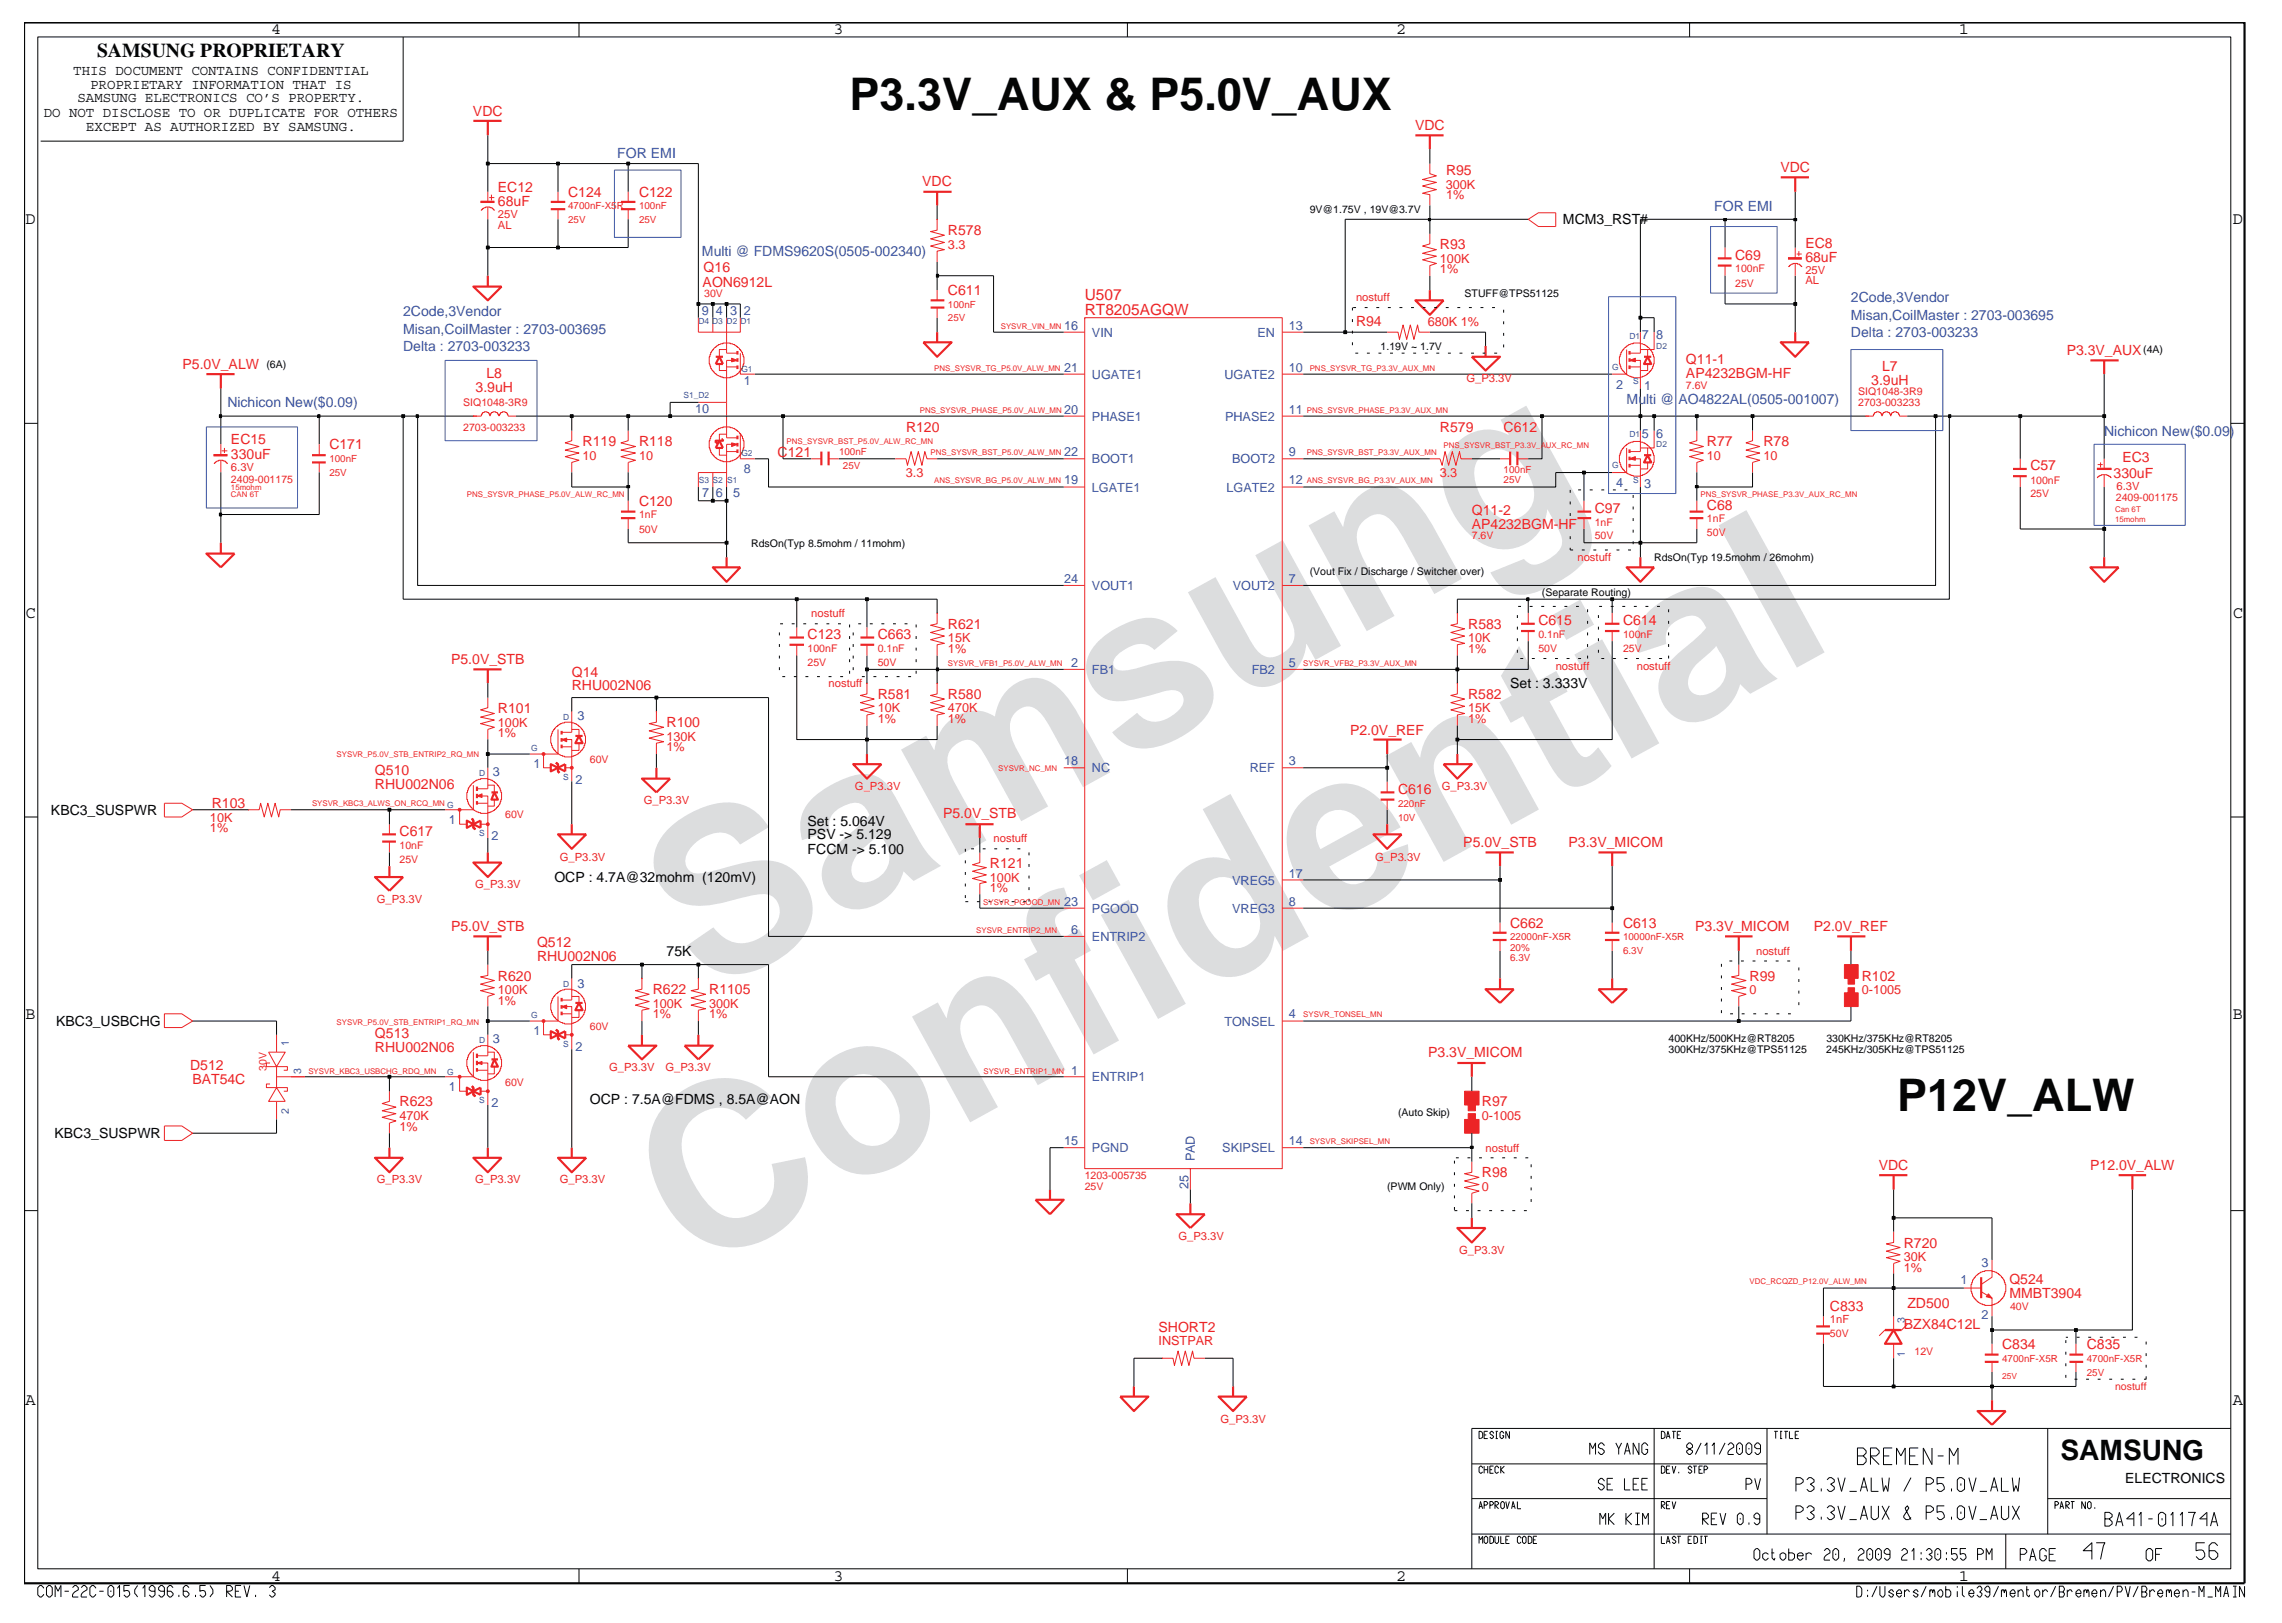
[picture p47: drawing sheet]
<svg xmlns="http://www.w3.org/2000/svg" width="267mm" height="190mm" viewBox="0 0 267 190" stroke-linecap="round" stroke-linejoin="round" font-family="sans-serif">
<defs><g id="words">
<g font-size="26.5" fill="#dcddde">
<text x="82.4" y="116.5" transform="rotate(-29 82.4 116.5)">Samsung</text>
<text x="81.1" y="149.2" transform="rotate(-29 81.1 149.2)">Confidential</text>
</g>
<g font-size="5.3" fill="#040505">
<text x="99.4" y="12.8">P3.3V_AUX &amp; P5.0V_AUX</text>
<text x="222" y="130">P12V_ALW</text>
</g>
<text font-size="3.3" fill="#040505" x="241.1" y="170.8">SAMSUNG</text>
<text font-size="2.3" fill="#040505" x="11.4" y="6.7">SAMSUNG PROPRIETARY</text>
<g font-size="2" fill="#040505">
<text x="31.8" y="4">4</text>
<text x="97.6" y="4">3</text>
<text x="163.4" y="4">2</text>
<text x="229.2" y="4">1</text>
<text x="3" y="26.2">D</text>
<text x="261.3" y="26.2">D</text>
<text x="3" y="72.3">C</text>
<text x="261.3" y="72.3">C</text>
<text x="3" y="119.2">B</text>
<text x="261.3" y="119.2">B</text>
<text x="3" y="164.4">A</text>
<text x="261.3" y="164.4">A</text>
<text x="31.8" y="185">4</text>
<text x="97.6" y="185">3</text>
<text x="163.4" y="185">2</text>
<text x="229.2" y="185">1</text>
</g>
<g font-size="1.8" fill="#ec2426">
<text x="126.9" y="35.1">U507</text>
<text x="126.9" y="36.8">RT8205AGQW</text>
</g>
<g font-size="1.6" fill="#040505">
<text x="8.6" y="8.8">THIS DOCUMENT CONTAINS CONFIDENTIAL</text>
<text x="9.1" y="12">SAMSUNG ELECTRONICS CO’S PROPERTY.</text>
<text x="10.5" y="10.4">PROPRIETARY INFORMATION THAT IS</text>
<text x="5.1" y="13.7">DO NOT DISCLOSE TO OR DUPLICATE FOR OTHERS</text>
<text x="10.1" y="15.3">EXCEPT AS AUTHORIZED BY SAMSUNG.</text>
<text x="182.9" y="26.3">MCM3_RST#</text>
<text x="176.7" y="80.5">Set : 3.333V</text>
<text x="6" y="95.3">KBC3_SUSPWR</text>
<text x="94.5" y="96.6">Set : 5.064V</text>
<text x="94.5" y="99.9">FCCM -&gt; 5.100</text>
<text x="94.5" y="98.2">PSV -&gt; 5.129</text>
<text x="64.9" y="103.2">OCP : 4.7A@32mohm (120mV)</text>
<text x="78" y="111.9">75K</text>
<text x="6.6" y="120.1">KBC3_USBCHG</text>
<text x="69" y="129.1">OCP : 7.5A@FDMS , 8.5A@AON</text>
<text x="6.4" y="133.2">KBC3_SUSPWR</text>
<text x="248.7" y="173.5">ELECTRONICS</text>
</g>
<g font-size="1.6" fill="#ec2426">
<text x="55.3" y="13.6">VDC</text>
<text x="165.6" y="15.2">VDC</text>
<text x="58.3" y="22.4">EC12</text>
<text x="66.5" y="23">C124</text>
<text x="74.8" y="23">C122</text>
<text x="107.9" y="21.8">VDC</text>
<text x="169.2" y="20.5">R95</text>
<text x="208.3" y="20.2">VDC</text>
<text x="58.3" y="24">68uF</text>
<text x="110.9" y="27.5">R578</text>
<text x="168.5" y="29.1">R93</text>
<text x="211.3" y="29">EC8</text>
<text x="82.2" y="33.5">AON6912L</text>
<text x="82.3" y="31.8">Q16</text>
<text x="110.9" y="34.6">C611</text>
<text x="203.1" y="30.4">C69</text>
<text x="211.3" y="30.7">68uF</text>
<text x="158.7" y="38.2">R94</text>
<text x="241.8" y="41.5">P3.3V_AUX</text>
<text x="21.4" y="43.2">P5.0V_ALW</text>
<text x="55.7" y="45.8">3.9uH</text>
<text x="56.9" y="44.2">L8</text>
<text x="197.3" y="44.2">AP4232BGM-HF</text>
<text x="197.3" y="42.6">Q11-1</text>
<text x="219" y="45">3.9uH</text>
<text x="220.3" y="43.4">L7</text>
<text x="27" y="53.7">330uF</text>
<text x="27" y="52">EC15</text>
<text x="38.5" y="52.6">C171</text>
<text x="68.2" y="52.2">R119</text>
<text x="74.8" y="52.2">R118</text>
<text x="91" y="53.4">C121</text>
<text x="106" y="50.6">R120</text>
<text x="168.5" y="50.6">R579</text>
<text x="176" y="50.6">C612</text>
<text x="199.7" y="52.2">R77</text>
<text x="206.4" y="52.2">R78</text>
<text x="74.8" y="59.2">C120</text>
<text x="199.7" y="59.6">C68</text>
<text x="237.6" y="55">C57</text>
<text x="247.3" y="55.9">330uF</text>
<text x="248.4" y="54.1">EC3</text>
<text x="172.2" y="61.9">AP4232BGM-HF</text>
<text x="172.2" y="60.2">Q11-2</text>
<text x="186.6" y="60">C97</text>
<text x="52.8" y="77.7">P5.0V_STB</text>
<text x="94.5" y="74.8">C123</text>
<text x="102.7" y="74.8">C663</text>
<text x="110.9" y="73.6">R621</text>
<text x="171.8" y="73.6">R583</text>
<text x="180" y="73.2">C615</text>
<text x="189.9" y="73.2">C614</text>
<text x="58.3" y="83.4">R101</text>
<text x="66.9" y="79.2">Q14</text>
<text x="66.9" y="80.8">RHU002N06</text>
<text x="102.7" y="81.8">R581</text>
<text x="110.9" y="81.8">R580</text>
<text x="171.8" y="81.8">R582</text>
<text x="78" y="85.1">R100</text>
<text x="158" y="85.9">P2.0V_REF</text>
<text x="24.8" y="94.6">R103</text>
<text x="43.9" y="90.7">Q510</text>
<text x="43.9" y="92.3">RHU002N06</text>
<text x="110.4" y="95.8">P5.0V_STB</text>
<text x="163.6" y="92.9">C616</text>
<text x="46.8" y="97.8">C617</text>
<text x="115.8" y="101.5">R121</text>
<text x="171.2" y="99.1">P5.0V_STB</text>
<text x="183.6" y="99.1">P3.3V_MICOM</text>
<text x="52.8" y="109">P5.0V_STB</text>
<text x="62.8" y="110.8">Q512</text>
<text x="62.8" y="112.4">RHU002N06</text>
<text x="176.7" y="108.6">C662</text>
<text x="189.9" y="108.6">C613</text>
<text x="198.4" y="109">P3.3V_MICOM</text>
<text x="212.3" y="109">P2.0V_REF</text>
<text x="58.3" y="114.7">R620</text>
<text x="76.4" y="116.3">R622</text>
<text x="83" y="116.3">R1105</text>
<text x="204.7" y="114.7">R99</text>
<text x="217.9" y="114.7">R102</text>
<text x="22.3" y="125.2">D512</text>
<text x="43.9" y="121.5">Q513</text>
<text x="43.9" y="123.1">RHU002N06</text>
<text x="167.1" y="123.7">P3.3V_MICOM</text>
<text x="22.5" y="126.8">BAT54C</text>
<text x="46.8" y="129.5">R623</text>
<text x="173.4" y="129.5">R97</text>
<text x="173.4" y="137.8">R98</text>
<text x="219.9" y="136.9">VDC</text>
<text x="244.6" y="136.9">P12.0V_ALW</text>
<text x="222.8" y="146">R720</text>
<text x="135.6" y="155.8">SHORT2</text>
<text x="214.1" y="153.3">C833</text>
<text x="222.8" y="155.6">BZX84C12L</text>
<text x="223.2" y="153.1">ZD500</text>
<text x="235.1" y="151.9">MMBT3904</text>
<text x="235.1" y="150.3">Q524</text>
<text x="234.3" y="157.8">C834</text>
<text x="244.2" y="157.8">C835</text>
</g>
<g font-size="1.6" fill="#3a53a4">
<text x="72.2" y="18.5">FOR EMI</text>
<text x="82.1" y="30">Multi @ FDMS9620S(0505-002340)</text>
<text x="200.6" y="24.7">FOR EMI</text>
<text x="216.6" y="35.3">2Code,3Vendor</text>
<text x="47.2" y="41.1">Delta : 2703-003233</text>
<text x="47.2" y="39">Misan,CoilMaster : 2703-003695</text>
<text x="47.2" y="37">2Code,3Vendor</text>
<text x="216.6" y="37.4">Misan,CoilMaster : 2703-003695</text>
<text x="216.6" y="39.5">Delta : 2703-003233</text>
<text x="26.6" y="47.7">Nichicon New($0.09)</text>
<text x="190.4" y="47.3">Multi @ AO4822AL(0505-001007)</text>
<text x="246.2" y="51">Nichicon New($0.09)</text>
</g>
<g font-size="1.5" fill="#ec2426">
<text x="169.2" y="22.1">300K</text>
<text x="169.2" y="23.3">1%</text>
<text x="110.9" y="29.1">3.3</text>
<text x="168.5" y="30.8">100K</text>
<text x="168.5" y="32">1%</text>
<text x="167.1" y="38.1">680K 1%</text>
<text x="68.2" y="53.8">10</text>
<text x="74.8" y="53.8">10</text>
<text x="199.7" y="53.8">10</text>
<text x="206.4" y="53.8">10</text>
<text x="106" y="55.8">3.3</text>
<text x="168.5" y="55.8">3.3</text>
<text x="110.9" y="75.1">15K</text>
<text x="110.9" y="76.4">1%</text>
<text x="171.8" y="75.1">10K</text>
<text x="171.8" y="76.4">1%</text>
<text x="102.7" y="83.3">10K</text>
<text x="110.9" y="83.3">470K</text>
<text x="171.8" y="83.3">15K</text>
<text x="58.3" y="85">100K</text>
<text x="58.3" y="86.2">1%</text>
<text x="78" y="87.9">1%</text>
<text x="78" y="86.7">130K</text>
<text x="102.7" y="84.6">1%</text>
<text x="110.9" y="84.6">1%</text>
<text x="171.8" y="84.6">1%</text>
<text x="24.6" y="97.4">1%</text>
<text x="24.6" y="96.1">10K</text>
<text x="115.8" y="103.2">100K</text>
<text x="115.8" y="104.3">1%</text>
<text x="58.3" y="116.3">100K</text>
<text x="58.3" y="117.6">1%</text>
<text x="76.4" y="117.9">100K</text>
<text x="76.4" y="119.2">1%</text>
<text x="83" y="119.2">1%</text>
<text x="83" y="117.9">300K</text>
<text x="204.7" y="116.3">0</text>
<text x="217.9" y="116.3">0-1005</text>
<text x="46.8" y="131.1">470K</text>
<text x="173.4" y="131.1">0-1005</text>
<text x="46.8" y="132.3">1%</text>
<text x="173.4" y="139.3">0</text>
<text x="222.8" y="148.8">1%</text>
<text x="222.8" y="147.5">30K</text>
<text x="135.6" y="157.4">INSTPAR</text>
</g>
<g font-size="1.5" fill="#3a53a4">
<text x="82.1" y="36.8">9</text>
<text x="83.8" y="36.8">4</text>
<text x="85.4" y="36.8">3</text>
<text x="87.1" y="36.8">2</text>
<text x="124.5" y="38.6">16</text>
<text x="127.8" y="39.4">VIN</text>
<text x="147.1" y="39.4">EN</text>
<text x="150.8" y="38.6">13</text>
<text x="192.1" y="39.7">7 8</text>
<text x="87.1" y="45">1</text>
<text x="124.5" y="43.5">21</text>
<text x="127.8" y="44.3">UGATE1</text>
<text x="143.3" y="44.3">UGATE2</text>
<text x="150.8" y="43.5">10</text>
<text x="189.1" y="45.5">2</text>
<text x="192.4" y="45.6">1</text>
<text x="81.3" y="48.3">10</text>
<text x="124.5" y="48.5">20</text>
<text x="124.5" y="53.4">22</text>
<text x="127.8" y="49.2">PHASE1</text>
<text x="143.4" y="49.2">PHASE2</text>
<text x="150.8" y="48.5">11</text>
<text x="150.8" y="53.4">9</text>
<text x="192.1" y="51.2">5 6</text>
<text x="82.2" y="58.2">7</text>
<text x="83.8" y="58.2">6</text>
<text x="85.8" y="58.2">5</text>
<text x="87.1" y="55.3">8</text>
<text x="124.5" y="56.7">19</text>
<text x="127.8" y="57.5">LGATE1</text>
<text x="127.8" y="54.2">BOOT1</text>
<text x="143.5" y="57.5">LGATE2</text>
<text x="144.2" y="54.2">BOOT2</text>
<text x="150.8" y="56.7">12</text>
<text x="189.1" y="57">4</text>
<text x="192.4" y="57.2">3</text>
<text x="124.5" y="68.2">24</text>
<text x="127.8" y="69">VOUT1</text>
<text x="144.3" y="69">VOUT2</text>
<text x="150.8" y="68.2">7</text>
<text x="125.3" y="78">2</text>
<text x="127.8" y="78.9">FB1</text>
<text x="146.5" y="78.9">FB2</text>
<text x="150.8" y="78">5</text>
<text x="62.4" y="89.8">1</text>
<text x="67.6" y="84.2">3</text>
<text x="124.5" y="89.5">18</text>
<text x="150.8" y="89.5">3</text>
<text x="57.7" y="90.9">3</text>
<text x="67.3" y="91.7">2</text>
<text x="127.8" y="90.4">NC</text>
<text x="146.2" y="90.4">REF</text>
<text x="52.5" y="96.4">1</text>
<text x="57.5" y="98.3">2</text>
<text x="124.5" y="106">23</text>
<text x="127.8" y="106.8">PGOOD</text>
<text x="144.2" y="103.5">VREG5</text>
<text x="144.2" y="106.8">VREG3</text>
<text x="150.8" y="106">8</text>
<text x="150.8" y="102.7">17</text>
<text x="125.3" y="109.3">6</text>
<text x="127.8" y="110.1">ENTRIP2</text>
<text x="67.6" y="115.6">3</text>
<text x="150.8" y="119.2">4</text>
<text x="57.7" y="122.1">3</text>
<text x="62.4" y="121.1">1</text>
<text x="67.3" y="122.9">2</text>
<text x="125.3" y="125.8">1</text>
<text x="143.3" y="120">TONSEL</text>
<text x="52.5" y="127.7">1</text>
<text x="57.5" y="129.5">2</text>
<text x="127.8" y="126.5">ENTRIP1</text>
<text x="124.5" y="134">15</text>
<text x="127.8" y="134.8">PGND</text>
<text x="139.8" y="135.9" transform="rotate(-90 139.8 135.9)">PAD</text>
<text x="143" y="134.8">SKIPSEL</text>
<text x="150.8" y="134">14</text>
<text x="139.1" y="139.1" transform="rotate(-90 139.1 139.1)">25</text>
<text x="231.9" y="148.3">3</text>
<text x="229.4" y="150.3">1</text>
<text x="231.9" y="154.4">2</text>
</g>
<g font-size="1.3" fill="#ec2426">
<text x="58.3" y="25.5">25V</text>
<text x="58.3" y="26.8">AL</text>
<text x="158.7" y="35.2">nostuff</text>
<text x="211.3" y="32.1">25V</text>
<text x="211.3" y="33.3">AL</text>
<text x="171.6" y="44.7">G_P3.3V</text>
<text x="27" y="55.1">6.3V</text>
<text x="247.7" y="57.3">6.3V</text>
<text x="184.6" y="65.7">nostuff</text>
<text x="94.9" y="72.2">nostuff</text>
<text x="97" y="80.4">nostuff</text>
<text x="182.1" y="78.4">nostuff</text>
<text x="191.5" y="78.4">nostuff</text>
<text x="75.3" y="94.1">G_P3.3V</text>
<text x="100.1" y="92.4">G_P3.3V</text>
<text x="168.7" y="92.4">G_P3.3V</text>
<text x="65.5" y="100.7">G_P3.3V</text>
<text x="116.3" y="98.5">nostuff</text>
<text x="160.9" y="100.7">G_P3.3V</text>
<text x="44.1" y="105.6">G_P3.3V</text>
<text x="55.6" y="103.9">G_P3.3V</text>
<text x="205.5" y="111.7">nostuff</text>
<text x="71.3" y="125.3">G_P3.3V</text>
<text x="77.9" y="125.3">G_P3.3V</text>
<text x="173.8" y="134.8">nostuff</text>
<text x="44.1" y="138.5">G_P3.3V</text>
<text x="55.6" y="138.5">G_P3.3V</text>
<text x="65.5" y="138.5">G_P3.3V</text>
<text x="137.9" y="145.1">G_P3.3V</text>
<text x="170.7" y="146.7">G_P3.3V</text>
<text x="214.1" y="154.8">1nF</text>
<text x="142.8" y="166.5">G_P3.3V</text>
</g>
<g font-size="1.2" fill="#ec2426">
<text x="66.5" y="26.1">25V</text>
<text x="66.5" y="24.5">4700nF-X5R</text>
<text x="74.8" y="26.1">25V</text>
<text x="74.8" y="24.5">100nF</text>
<text x="82.4" y="34.7">30V</text>
<text x="110.9" y="36">100nF</text>
<text x="203" y="33.5">25V</text>
<text x="203" y="31.9">100nF</text>
<text x="110.9" y="37.6">25V</text>
<text x="54.2" y="47.5">SIQ1048-3R9</text>
<text x="197.3" y="45.5">7.6V</text>
<text x="217.4" y="47.5">2703-003233</text>
<text x="217.4" y="46.2">SIQ1048-3R9</text>
<text x="54.2" y="50.4">2703-003233</text>
<text x="98.2" y="53.3">100nF</text>
<text x="27" y="56.6">2409-001175</text>
<text x="38.5" y="55.7">25V</text>
<text x="38.5" y="54.1">100nF</text>
<text x="98.6" y="54.9">25V</text>
<text x="176" y="56.6">25V</text>
<text x="176" y="55.3">100nF</text>
<text x="237.6" y="56.6">100nF</text>
<text x="237.6" y="58.2">25V</text>
<text x="247.6" y="58.6">2409-001175</text>
<text x="74.8" y="60.7">1nF</text>
<text x="74.8" y="62.3">50V</text>
<text x="172.2" y="63.1">7.6V</text>
<text x="186.6" y="61.5">1nF</text>
<text x="186.6" y="63.1">50V</text>
<text x="199.7" y="62.7">50V</text>
<text x="199.7" y="61.1">1nF</text>
<text x="94.5" y="77.9">25V</text>
<text x="94.5" y="76.3">100nF</text>
<text x="102.7" y="76.3">0.1nF</text>
<text x="102.7" y="77.9">50V</text>
<text x="180" y="74.6">0.1nF</text>
<text x="180" y="76.3">50V</text>
<text x="189.9" y="76.3">25V</text>
<text x="189.9" y="74.6">100nF</text>
<text x="69" y="89.2">60V</text>
<text x="59.1" y="95.8">60V</text>
<text x="163.6" y="94.4">220nF</text>
<text x="46.8" y="99.3">10nF</text>
<text x="46.8" y="100.9">25V</text>
<text x="163.6" y="96">10V</text>
<text x="176.7" y="110">22000nF-X5R</text>
<text x="176.7" y="112.4">6.3V</text>
<text x="176.7" y="111.3">20%</text>
<text x="189.9" y="110">10000nF-X5R</text>
<text x="189.9" y="111.7">6.3V</text>
<text x="31.2" y="125.3" transform="rotate(-90 31.2 125.3)">30V</text>
<text x="69" y="120.5">60V</text>
<text x="59.1" y="127.1">60V</text>
<text x="126.9" y="137.9">1203-005735</text>
<text x="126.9" y="139.2">25V</text>
<text x="235.2" y="153.3">40V</text>
<text x="214.1" y="156.5">50V</text>
<text x="224" y="158.5">12V</text>
<text x="234.3" y="159.3">4700nF-X5R</text>
<text x="244.2" y="159.3">4700nF-X5R</text>
<text x="244.2" y="161">25V</text>
<text x="247.5" y="162.6">nostuff</text>
</g>
<g font-size="1.2" fill="#040505">
<text x="153.3" y="24.9">9V@1.75V , 19V@3.7V</text>
<text x="171.4" y="34.7">STUFF@TPS51125</text>
<text x="161.6" y="40.9">1.19V ~ 1.7V</text>
<text x="250.8" y="41.3">(4A)</text>
<text x="31.2" y="43">(6A)</text>
<text x="87.9" y="64">RdsOn(Typ 8.5mohm / 11mohm)</text>
<text x="193.6" y="65.6">RdsOn(Typ 19.5mohm / 26mohm)</text>
<text x="153.3" y="67.3">(Vout Fix / Discharge / Switcher over)</text>
<text x="180.4" y="69.7">(Separate Routing)</text>
<text x="195.3" y="122">400KHz/500KHz@RT8205</text>
<text x="195.3" y="123.2">300KHz/375KHz@TPS51125</text>
<text x="213.7" y="123.2">245KHz/305KHz@TPS51125</text>
<text x="213.7" y="122">330KHz/375KHz@RT8205</text>
<text x="163.6" y="130.6">(Auto Skip)</text>
<text x="162.3" y="139.2">(PWM Only)</text>
</g>
<g font-size="1.2" fill="#3a53a4">
<text x="33.8" y="122.3" transform="rotate(-90 33.8 122.3)">1</text>
<text x="35.2" y="125.7" transform="rotate(-90 35.2 125.7)">3</text>
<text x="33.8" y="130.4" transform="rotate(-90 33.8 130.4)">2</text>
<text x="222.9" y="154.8" transform="rotate(-90 222.9 154.8)">3</text>
<text x="222.9" y="158.8" transform="rotate(-90 222.9 158.8)">1</text>
</g>
<g font-size="1" fill="#3a53a4">
<text x="81.7" y="38">D4 D3</text>
<text x="85" y="38">D2 D1</text>
<text x="190.7" y="39.6">D1</text>
<text x="193.8" y="40.8">D2</text>
<text x="80" y="46.6">S1_D2</text>
<text x="86.8" y="43.5">G1</text>
<text x="188.7" y="43.3">G</text>
<text x="191.1" y="45">S</text>
<text x="86.8" y="53.4">G2</text>
<text x="190.7" y="51.2">D1</text>
<text x="193.8" y="52.4">D2</text>
<text x="81.8" y="56.5">S3 S2</text>
<text x="85.1" y="56.5">S1</text>
<text x="188.7" y="54.8">G</text>
<text x="191.1" y="56.5">S</text>
<text x="62.2" y="87.9">G</text>
<text x="65.9" y="84.3">D</text>
<text x="56.1" y="90.8">D</text>
<text x="65.9" y="91.2">S</text>
<text x="56.1" y="97.8">S</text>
<text x="62.2" y="119.2">G</text>
<text x="65.9" y="115.5">D</text>
<text x="52.3" y="125.8">G</text>
<text x="56.1" y="122">D</text>
<text x="65.9" y="122.5">S</text>
<text x="56.1" y="129.1">S</text>
</g>
<text font-size="1" fill="#ec2426" x="234.3" y="161.4">25V</text>
<g font-size=".9" fill="#ec2426">
<text x="117.1" y="38.4">SYSVR_VIN_MN</text>
<text x="109.3" y="43.4">PNS_SYSVR_TG_P5.0V_ALW_MN</text>
<text x="153.3" y="43.4">PNS_SYSVR_TG_P3.3V_AUX_MN</text>
<text x="92.1" y="52">PNS_SYSVR_BST_P5.0V_ALW_RC_MN</text>
<text x="107.6" y="48.3">PNS_SYSVR_PHASE_P5.0V_ALW_MN</text>
<text x="108.9" y="53.3">PNS_SYSVR_BST_P5.0V_ALW_MN</text>
<text x="152.9" y="48.3">PNS_SYSVR_PHASE_P3.3V_AUX_MN</text>
<text x="152.9" y="53.3">PNS_SYSVR_BST_P3.3V_AUX_MN</text>
<text x="168.9" y="52.4">PNS_SYSVR_BST_P3.3V_AUX_RC_MN</text>
<text x="27" y="58.2">CAN 6T</text>
<text x="27" y="57.3">15mohm</text>
<text x="54.6" y="58.2">PNS_SYSVR_PHASE_P5.0V_ALW_RC_MN</text>
<text x="109.3" y="56.6">ANS_SYSVR_BG_P5.0V_ALW_MN</text>
<text x="152.9" y="56.6">ANS_SYSVR_BG_P3.3V_AUX_MN</text>
<text x="199" y="58.2">PNS_SYSVR_PHASE_P3.3V_AUX_RC_MN</text>
<text x="247.5" y="59.9">Can 6T</text>
<text x="247.5" y="61">15mohm</text>
<text x="110.9" y="77.9">SYSVR_VFB1_P5.0V_ALW_MN</text>
<text x="152.5" y="77.9">SYSVR_VFB2_P3.3V_AUX_MN</text>
<text x="39.4" y="88.6">SYSVR_P5.0V_STB_ENTRIP2_RQ_MN</text>
<text x="36.5" y="94.3">SYSVR_KBC3_ALWS_ON_RCQ_MN G</text>
<text x="116.8" y="90.3">SYSVR_NC_MN</text>
<text x="115.1" y="105.8">SYSVR_PGOOD_MN</text>
<text x="114.2" y="109.1">SYSVR_ENTRIP2_MN</text>
<text x="39.4" y="119.9">SYSVR_P5.0V_STB_ENTRIP1_RQ_MN</text>
<text x="152.5" y="119">SYSVR_TONSEL_MN</text>
<text x="36.1" y="125.6">SYSVR_KBC3_USBCHG_RDQ_MN</text>
<text x="115.1" y="125.6">SYSVR_ENTRIP1_MN</text>
<text x="153.3" y="133.9">SYSVR_SKIPSEL_MN</text>
<text x="204.7" y="150.3">VDC_RCQZD_P12.0V_ALW_MN</text>
</g>
</g></defs>
<g fill="none" stroke="#ec2426" stroke-width=".25">
<path d="M190.7 52.6v.4M190.7 53.4v.5M190.7 54.3v.4M192.4 53.3h.8M192.8 53.3l.4 .8h-.8zM244.6 66.4h3.3l-1.7 1.7zM246.2 65.2v1.2M57.1 99.7v1.2M99.8 89.4h3.3l-1.7 1.7zM101.4 88.2v1.2M113 96.4h3.3M114.7 96.4v1.6"/>
<path d="M173.8 99.7h3.3M175.5 99.7v1.7M55.4 100.9h3.3l-1.6 1.7zM187.8 109.1h1.7M187.8 110h1.7M55.4 135.5h3.3l-1.6 1.7zM57.1 134.3v1.2M220.6 155.6h1.9M221.6 155.6l.9 1.6h-1.9z"/>
</g>
<g fill="none" stroke="#ec2426" stroke-width=".12">
<path d="M167.3 27.4v1.1l-.8 .3 1.6 .4-1.6 .4 1.6 .4-1.6 .4 1.6 .4-.8 .3v1.2M190.1 52.2l.2-.2 .3-.1v-.1h.2a2.19 2.19 0 0 1 1.7 0v.1a1.55 1.55 0 0 1 .8 .9h.1l.1 .5h.1v.8h-.1l-.1 .5h-.1l-.1 .3-.5 .4v.1l-.5 .1v.1h-.2v.1h-.9v-.1h-.2v-.1l-.6-.1v-.1l-.5-.4v-.3h-.1l-.1-.5h-.1v-.8h.1l.1-.5h.1v-.3l.2-.1zM190.3 52.4v2.9h-1.6M190.7 53.7h1.3v3.3M190.7 54.4h1.3M192 50.4v2.4h-1.3M192 52.4h.8v.9M192.8 54.1v.8h-.8M109.7 71.8v-.1v1.3l-.8 .2 1.6 .4-1.6 .4 1.6 .4-1.6 .5 1.6 .4-.8 .1v1.3M57.1 112.9v1.2l-.9 .2 1.6 .4-1.6 .5 1.6 .4-1.6 .3 1.6 .4-.7 .3v1.2M188.7 108v1.1M188.7 110v1.3"/>
<path d="M172.2 135.9v1.3l-.8 .1 1.7 .5-1.7 .4 1.7 .4-1.7 .3 1.7 .5-.9 .2v1.2M220.6 155.6l-.7 .7M221.6 154v1.6M221.6 157.2v1.7M223.2 154.9l-.7 .7"/>
</g>
<path d="M190.7 53.7l.7-.3v.5z" fill="#ec2426"/>
<g fill="none" stroke="#ec2426" stroke-width=".12">
<path d="M201.9 29v1.2M201.9 31.1v1.2M37.4 52v1.3M37.4 54.1v1.2M167.3 53.7h1.2l.3 .7 .3-1.6 .4 1.6 .4-1.6 .5 1.6 .4-1.6 .2 .9h1.2M190.7 53.7l.7-.3v.5zM193.6 50.4v2h-.8M101.4 73.4v1.2M101.4 75.4v1.3M170.5 71.8v-.1v1.3l-.7 .2 1.6 .4-1.6 .4 1.6 .4-1.6 .5 1.6 .4-.9 .1v1.3M45.6 96.4v1.2M45.6 98.5v1.2"/>
<path d="M65.3 84.8h.3v-.1h.1a2.18 2.18 0 0 1 1.7 0v.1a1.56 1.56 0 0 1 .9 .8l.1 .5h.1v.9h-.1v.2h-.1v.3l-.1 .2-.5 .5-.5 .2v.1h-.3v.1h-.8v-.1h-.3v-.1l-.5-.2-.3-.3-.3-.4h-.1l-.1-.5v-.9l.1-.5h.1l.1-.3 .5-.4zM65.7 87.4h1.2M66.9 85.3h.9v.8M66.9 83.2v2.5h-1.2M67.8 87v.8h-.9M101.4 80v-.1v1.3l-.7 .2 1.6 .4-1.6 .4 1.6 .4-1.6 .5 1.6 .4-.9 .2v1.2M162.3 91.4v1.3M162.3 93.6v1.1M81.7 114.6v-.1v1.2l-.8 .2 1.7 .4-1.7 .5 1.7 .4-1.7 .4 1.7 .4-.9 .2v1.3M203.5 112.9v1.2l-.9 .2 1.7 .4-1.7 .5 1.7 .4-1.7 .3 1.7 .4-.8 .3v1.2M213.4 154v1.2M213.4 156v1.2"/>
</g>
<g fill="none" stroke="#ec2426" stroke-width=".25">
<path d="M55.4 33.5h3.3l-1.6 1.6zM57.1 32.3v1.2M108.1 22.4h3.3M109.7 22.4v1.7M201 30.2h1.6M201 31.1h1.6M36.5 53.3h1.6M36.5 54.1h1.6M100.7 74.6h1.6M100.7 75.4h1.6M44.7 97.6h1.6M44.7 98.5h1.6"/>
<path d="M65.3 89.8l.8-.4v.9zM65.7 85.5v.4M65.7 86.4v.4M65.7 87.1v.5M160.7 86.5h3.3M161.6 92.7h1.6M161.6 93.6h1.6M162.3 86.5v1.7M168.9 89.4h3.3l-1.7 1.7zM170.5 88.2v1.2M201.9 109.6h3.2M203.5 109.6v1.7"/>
<path d="M43.9 135.5h3.3l-1.6 1.7zM45.6 134.3v1.2M80.1 122.3h3.3l-1.7 1.7zM81.7 121.1v1.2M247.9 137.5h3.2M249.5 137.5v1.7M212.5 155.2h1.6M212.5 156h1.6M231.4 165.1h3.3l-1.6 1.6zM233.1 163.8v1.3"/>
</g>
<path d="M65.7 86.5l.6-.1v.4z" fill="#ec2426"/>
<path d="M65.3 85.3v2.9h-3.3M65.7 86.5l.6-.1v.4zM66.1 86.5h.8v4.9" fill="none" stroke="#ec2426" stroke-width=".12"/>
<path d="M65 89.2l.3 .2v.9l.2 .1M67.3 86.1h.9M67.8 86.1l.4 .9h-.9z" fill="none" stroke="#ec2426" stroke-width=".25"/>
<circle cx="66.9" cy="89.8" r=".17" fill="#ec2426"/>
<circle cx="66.9" cy="89.8" r=".17" fill="none" stroke="#ec2426" stroke-width=".12"/>
<circle cx="63.6" cy="88.2" r=".17" fill="#ec2426"/>
<g fill="none" stroke="#ec2426" stroke-width=".12">
<path d="M185.4 58.6v1.3M198.6 50.4v1.2l-.9 .2 1.6 .4-1.6 .5 1.6 .3-1.6 .4 1.6 .5-.7 .2v1.2M93.2 73.4v1.2M93.2 75.4v1.3M185.4 60.6v1.3M63.6 88.2v1.6h.9M66.1 89.8h.8M229.8 150.7h2M231.2 149.4l.3-.4 .3-.1v-.1h.1a1.79 1.79 0 0 1 1.5 0h.2v.1a1.56 1.56 0 0 1 .9 .9v.2h.1v.3h.1v.8h-.1l-.1 .5-.1 .3-.5 .4v.1l-.5 .2v.1h-.3h-.8h-.3v-.1l-.5-.2v-.1l-.4-.3-.2-.4h-.1v-.2h-.1v-.3v-.8v-.3h.1v-.2h.1zM231.8 151.1l1.3 .8v2.1M233.1 147.4v2l-1.3 .9"/>
<circle cx="63.6" cy="88.2" r=".17"/>
</g>
<path d="M208.4 20.7h3.3M210.1 20.7v1.7M184.6 59.9h1.6M92.4 75.4h1.7M92.4 74.6h1.7M184.6 60.6h1.6M64.5 89.4l.8 .4-.8 .5zM65 89.2l.3 .2v.9l.2 .1M231.8 149.4v2.5" fill="none" stroke="#ec2426" stroke-width=".25"/>
<path d="M232.7 151.4l.4 .5-.7-.2z" fill="#ec2426"/>
<g fill="none" stroke="#ec2426" stroke-width=".12">
<path d="M124.5 38.9h2.4M126.9 37.2h23.1v99.5h-23.1zM126.9 37.2v.1M150 38.9h2.5M94.9 53.7h1.2M97 53.7h1.1M124.5 53.7h2.4M124.5 48.7h2.4M124.5 43.8h2.4M124.5 57h2.4M150 43.8h2.5M150 57h2.5"/>
<path d="M150 53.7h2.5M150 48.7h2.5M124.5 68.5h2.4M124.5 78.3h2.4M150 78.3h2.5M150 68.5h2.5M178.8 71.7v1.3M178.8 73.8v1.2M124.5 89.8h2.4M150 89.8h2.5M64.8 116.6l.2-.1 .3-.4 .3-.1v-.1h.1a2.18 2.18 0 0 1 1.7 0v.1a1.55 1.55 0 0 1 .9 .8l.1 .6h.1v.8h-.1v.3h-.1v.2l-.1 .3h-.2l-.3 .5-.5 .1v.1h-.3v.1h-.8v-.1h-.3v-.1l-.5-.1-.3-.5h-.2l-.1-.3h-.1v-.2h-.1v-.3v-.8v-.3h.1v-.3h.1zM65.7 118.6h1.2"/>
<path d="M66.9 116.6h.9v.8M66.9 114.5v2.5h-1.2M67.8 118.2v.8h-.9M124.5 109.6h2.4M124.5 106.3h2.4M150 119.5h2.5M150 106.3h2.5M150 103h2.5M124.5 126h2.4M124.5 134.3h2.4M139.3 136.7v2.5M150 134.3h2.5"/>
<path d="M232.7 151.4l.4 .5-.7-.2z"/>
</g>
<g fill="none" stroke="#ec2426" stroke-width=".25">
<path d="M96.1 52.8v1.6M97 52.8v1.6M244.6 42.2h3.3M246.2 42.2v1.6M24.1 64.8h3.4l-1.7 1.6zM25.8 63.5v1.3M178 73.8h1.6M178 73h1.6M75.1 91.1h3.3l-1.6 1.6zM76.8 89.8v1.3M65.7 116.8v.4M65.7 117.6v.4"/>
<path d="M65.7 118.4v.4M65.3 121.1l.8-.4v.8z"/>
</g>
<path d="M65.7 117.8l.6-.2v.4z" fill="#ec2426"/>
<path d="M65.3 116.6v2.9h-3.3M65.7 117.8l.6-.2v.4zM66.1 117.8h.8v5" fill="none" stroke="#ec2426" stroke-width=".12"/>
<path d="M67.3 117.4h.9M67.8 117.4l.4 .8h-.9zM65 120.5l.3 .2v.8l.2 .2" fill="none" stroke="#ec2426" stroke-width=".25"/>
<circle cx="66.9" cy="121.1" r=".17" fill="#ec2426"/>
<circle cx="66.9" cy="121.1" r=".17" fill="none" stroke="#ec2426" stroke-width=".12"/>
<circle cx="63.6" cy="119.5" r=".17" fill="#ec2426"/>
<g fill="none" stroke="#ec2426" stroke-width=".12">
<path d="M55 92l.1-.1 .4-.5h.2v-.1h.2a2.18 2.18 0 0 1 1.7 0v.1h.2l.4 .5 .2 .1v.2h.1l.1 .5h.1v.9h-.1v.2h-.1v.3h-.1v.2h-.1l-.5 .5-.5 .2v.1h-.2v.1h-.9v-.1h-.2v-.1l-.5-.2-.1-.1-.4-.4-.1-.2h-.1l-.1-.5h-.1v-.9h.1l.1-.5h.1zM55.8 94h1.3M57.1 91.9h.7v.8M57.1 89.8v2.5h-1.3M57.8 93.6v.7h-.7M63.6 119.5v1.6h.9M66.1 121.1h.8"/>
<circle cx="63.6" cy="119.5" r=".17"/>
</g>
<path d="M55.4 96.4l.8-.4v.9zM55.8 92v.5M55.8 92.9v.5M55.8 93.7v.5M64.5 120.7l.8 .4-.8 .4zM65 120.5l.3 .2v.8l.2 .2" fill="none" stroke="#ec2426" stroke-width=".25"/>
<path d="M55.8 93.1l.6-.2v.4z" fill="#ec2426"/>
<path d="M55.4 91.9v2.8h-3.3M55.8 93.1l.6-.2v.4zM56.2 93.1h.9v4.9" fill="none" stroke="#ec2426" stroke-width=".12"/>
<path d="M55.2 95.8l.2 .2v.9l.2 .1M57.5 92.7h.8M57.8 92.7l.5 .9h-.8z" fill="none" stroke="#ec2426" stroke-width=".25"/>
<circle cx="57.1" cy="96.4" r=".17" fill="#ec2426"/>
<circle cx="57.1" cy="96.4" r=".17" fill="none" stroke="#ec2426" stroke-width=".12"/>
<circle cx="53.8" cy="94.7" r=".17" fill="#ec2426"/>
<g fill="none" stroke="#ec2426" stroke-width=".12">
<path d="M192 38.9v2.4h-1.3M189.9 40.9l.4-.3v-.1l.3-.1v-.1h.2a2.18 2.18 0 0 1 1.7 0v.1a1.56 1.56 0 0 1 .8 .8h.1l.1 .5h.1v.9h-.1l-.1 .5h-.1l-.1 .3-.5 .5-.5 .1v.1h-.2v.1h-.9v-.1h-.2v-.1l-.6-.1-.3-.5h-.2v-.3h-.1l-.1-.5h-.1v-.9h.1l.1-.5h.1zM190.3 40.9v2.9h-1.6M190.7 42.2h1.3v3.3M190.7 42.9h1.3M192 40.9h.8v.8M192.8 42.6v.8h-.8M53.8 94.7v1.7h.8M56.2 96.4h.9M76.8 83.3v-.1v1.3l-.8 .2 1.7 .4-1.7 .4 1.7 .4-1.7 .5 1.7 .4-.9 .2v1.2"/>
<circle cx="53.8" cy="94.7" r=".17"/>
</g>
<path d="M190.7 41.1v.4M190.7 41.9v.4M190.7 42.8v.4M192.4 41.7h.8M192.8 41.7l.4 .9h-.8zM54.6 96l.8 .4-.8 .5zM55.2 95.8l.2 .2v.9l.2 .1" fill="none" stroke="#ec2426" stroke-width=".25"/>
<path d="M190.7 42.2l.7-.3v.4z" fill="#ec2426"/>
<g fill="none" stroke="#ec2426" stroke-width=".12">
<path d="M56.3 24.6l.2-.2 .3-.1v-.1l.8 .1 .2 .3M57.1 22.4v1.2M57.1 24.2v1.5M57.3 23.1h.5M57.5 22.8v.7M73.5 22.4v1.2M73.5 24.5v1.2M193.6 38.9v2h-.8M55.4 48.7h.9l.1-.4h.3v-.1l.5 .1 .1 .2v.2v-.2h.1l.1-.2 .5-.1v.1h.3l.1 .4M55.5 48.7h-.1h.4M58.4 48.7l.1-.4h.3v-.1l.5 .1 .1 .2h.1v.2h.9M66.9 50.4v1.2l-.8 .2 1.7 .4-1.7 .5 1.7 .3-1.7 .4 1.7 .5-.9 .2v1.2"/>
<path d="M84.2 52.4v.9h.8M85 52.8h1.3M85 50.8h-.8v.8M86.6 50.8v2.9h1.7M175.5 53.7h1.2M177.6 53.7h1.2M190.7 42.2l.7-.3v.4zM205.1 50.4v1.2l-.8 .2 1.6 .4-1.6 .5 1.6 .3-1.6 .4 1.6 .5-.8 .2v1.2M218.3 48.7h.9l.1-.4h.3v-.1l.5 .1 .1 .2v.2l.1-.4h.3v-.1l.5 .1 .1 .2h.1v.2v-.4h.3v-.1l.5 .1 .1 .2h.1v.2h.9M245.4 55.9h.1l.1-.2 .3-.1v-.1h.7v.1h.1v.1h.2l.2 .2M245.5 54.4h.6M245.8 54.1v.6"/>
<path d="M246.2 53.7v1.2M246.2 55.5v1.5M19.2 94h2.1l1.2 .7-1.2 .9h-2.1zM34.1 94.7h-1.3l-.2 .9-.4-1.6-.4 1.6-.5-1.6-.4 1.6-.4-1.6-.2 .7h-1.2v.1M57.1 81.6v1.2l-.9 .3 1.6 .4-1.6 .4 1.6 .3-1.6 .5 1.6 .4-.7 .2v1.2M19.2 118.6h2.1l1.2 .9-1.2 .7h-2.1zM75.1 114.6v-.1v1.2l-.7 .2 1.6 .4-1.6 .5 1.6 .4-1.6 .4 1.6 .4-.9 .2v1.3M221.6 144.1v1.3l-.9 .1 1.7 .5-1.7 .4 1.7 .4-1.7 .4 1.7 .4-.8 .2v1.2M242.9 157.2v1.3M242.9 159.3v1.2"/>
</g>
<g fill="none" stroke="#ec2426" stroke-width=".25">
<path d="M55.4 14.1h3.3M57.1 14.1v1.7M165.6 15.8h3.3M167.3 15.8v1.6M56.2 23.6h1.6M72.7 23.6h1.7M72.7 24.5h1.7M165.6 35.1h3.3l-1.6 1.7zM167.3 34v1.1M84.2 51.6l.4 .8h-.8zM86.3 51v.4M86.3 51.8v.4"/>
<path d="M86.3 52.6v.4M176.7 52.8v1.6M177.6 52.8v1.6M245.4 54.9h1.7M55.4 78.3h3.3M57.1 78.3v1.6M83.4 66.4h3.2l-1.6 1.7zM85 65.2v1.2M65.3 97.6h3.3l-1.7 1.7zM66.9 96.4v1.2M160.7 97.6h3.3l-1.7 1.7zM162.3 96.4v1.2"/>
<path d="M187 99.7h3.3M188.7 99.7v1.7M43.9 102.6h3.3l-1.6 1.6zM45.6 101.4v1.2M55.4 109.6h3.3M57.1 109.6v1.7M173.8 115.7h3.3l-1.6 1.7zM175.5 114.5v1.2M170.5 124.4h3.3M172.2 124.4v1.6M219.9 137.5h3.3M221.6 137.5v1.7"/>
<path d="M137.7 142.1h3.3l-1.7 1.6zM139.3 140.8v1.3M242.2 158.5h1.6M242.2 159.3h1.6"/>
</g>
<path d="M85.6 51.8l.7 .2-.7 .2z" fill="#ec2426"/>
<path d="M85 37.2v4.1h1.3M83.4 55.3v1.7M83.8 40.5l.3-.1v-.1h.2a2.18 2.18 0 0 1 1.7 0v.1a1.56 1.56 0 0 1 .8 .8h.1v.3h.1v.2h.1v.9h-.1v.2h-.1v.3h-.1l-.1 .3h-.1l-.4 .5-.5 .1v.1h-.3v.1h-.8v-.1h-.3v-.1l-.3-.1-.3-.2-.4-.3-.1-.3-.1-.5h-.1v-.9h.1v-.2h.1v-.3l.1-.2 .5-.4zM84.2 42.6v.8h.8M85 47.1v4.1h1.3M85 42.9h1.3M85 40.9h-.8v.8M85 55.3h-3.3v1.7M85.6 51.8l.7 .2-.7 .2zM85.9 52h-.9v5" fill="none" stroke="#ec2426" stroke-width=".12"/>
<path d="M84.2 41.7l.4 .9h-.8zM84.4 51.4h.2v.2h-.8v.2h.2M86.3 41.1v.4M86.3 41.9v.4M86.3 42.8v.4" fill="none" stroke="#ec2426" stroke-width=".25"/>
<path d="M85.6 41.9l.7 .3-.7 .1z" fill="#ec2426"/>
<path d="M81.7 37.2v1.7h4.9v-1.7M83.4 37.2v1.7M83.5 50.6l.3-.3 .3-.1v-.1h.2a2.19 2.19 0 0 1 1.7 0l.9 1v.2h.1v.3h.1v.8h-.1v.3h-.1v.2h-.1l-.3 .4-.3 .3v.1l-.5 .2h-.3v.1h-.8v-.1h-.3l-.5-.2v-.1l-.5-.4-.1-.3v-.2h-.1v-.3h-.1v-.8h.1v-.3h.1v-.2zM85.6 41.9l.7 .3-.7 .1zM85.9 42.2h-.9v4.9h-3.3M86.6 41.3v2.5h1.7M198.6 58.6v1.3M198.6 60.6v1.3M109.7 80v-.1v1.3l-.8 .2 1.6 .4-1.6 .4 1.6 .4-1.6 .5 1.6 .4-.8 .2v1.2M45.6 127.7v1.2l-.9 .2 1.6 .4-1.6 .5 1.6 .3-1.6 .4 1.6 .5-.7 .2v1.2" fill="none" stroke="#ec2426" stroke-width=".12"/>
<path d="M109.7 38.9v1.2M83.8 41.7h.8M108.1 40.1h3.3l-1.7 1.6zM197.7 59.9h1.6M190.3 66.4h3.3l-1.6 1.7zM192 65.2v1.2M197.7 60.6h1.6M215 109.6h3.3M216.6 109.6v1.7" fill="none" stroke="#ec2426" stroke-width=".25"/>
<path d="M216.3 115.6h.7v.6h.4v1.6h-1.6v-1.6h.5z" fill-rule="evenodd" fill="#ec2426"/>
<path d="M216.3 115.6h.7v.6h.4v1.6h-1.6v-1.6h.5z" fill="none" stroke="#ec2426" stroke-width=".12"/>
<path d="M215.8 112.9h1.6v1.6h-.4v.7h-.7v-.7h-.5z" fill-rule="evenodd" fill="#ec2426"/>
<g fill="none" stroke="#ec2426" stroke-width=".12">
<path d="M65.3 22.4v1.2M65.3 24.5v1.2M109.7 25.7v1.2l-.8 .2 1.6 .4-1.6 .4 1.6 .5-1.6 .4 1.6 .4-.8 .2v1.3M109.7 34v1.1M109.7 36v1.2M162.3 38.9h1.3l.2 .8 .4-1.7 .4 1.7 .4-1.7 .5 1.7 .4-1.7 .2 .9h1.2M178.8 25.7l1.2-.8h2.1v1.6h-2.1zM209.3 31.2l.2-.2 .3-.1v-.1l.8 .1 .2 .3M210.1 29v1.2M210.1 30.8v1.5M210.2 29.7h.6M210.5 29.4v.6"/>
<path d="M73.5 50.4v1.2l-.8 .2 1.7 .4-1.7 .5 1.7 .3-1.7 .4 1.7 .5-.9 .2v1.2M236.4 53.7v1.2M236.4 55.7v1.3M114.7 99.7v1.2l-.9 .3 1.6 .3-1.6 .4 1.6 .5-1.6 .4 1.6 .4-.7 .2v1.3M215.8 112.9h1.6v1.6h-.4v.7h-.7v-.7h-.5zM55.1 123l.3-.1 .1-.2 .2-.1v-.1h.2a2.19 2.19 0 0 1 1.7 0v.1a1.55 1.55 0 0 1 .8 .8h.1l.1 .6h.1v.8h-.1l-.1 .5h-.1v.3h-.1l-.5 .5-.5 .1v.1h-.2v.1h-.9v-.1h-.2v-.1l-.5-.1-.1-.2-.3-.2-.2-.4h-.1v-.2h-.1v-.3h-.1v-.8h.1l.1-.6h.1zM55.8 125.2h1.3M57.1 123.1h.7v.9M57.1 121.1v2.4h-1.3M57.8 124.8v.9h-.7"/>
</g>
<g fill="none" stroke="#ec2426" stroke-width=".25">
<path d="M64.5 23.6h1.6M64.5 24.5h1.6M108.9 35.1h1.6M108.9 36h1.6M209.2 30.2h1.6M24.1 43.8h3.4M25.8 43.8v1.7M235.6 55.7h1.6M235.6 54.9h1.6M187 115.7h3.3l-1.6 1.7zM188.7 114.5v1.2M55.4 127.7l.8-.4v.8z"/>
<path d="M55.8 123.3v.5M55.8 124.1v.5M55.8 125v.4M73.5 122.3h3.3l-1.7 1.7zM75.1 121.1v1.2M170.5 143.7h3.3l-1.6 1.7zM172.2 142.5v1.2M142.6 163.4h3.3l-1.6 1.7zM144.3 162.2v1.2"/>
</g>
<path d="M55.8 124.4l.6-.2v.3z" fill="#ec2426"/>
<path d="M55.4 123.1v2.9h-3.3M55.8 124.4l.6-.2v.3zM56.2 124.4h.9v4.9" fill="none" stroke="#ec2426" stroke-width=".12"/>
<path d="M55.2 127.1l.2 .2v.8l.2 .2M57.5 124h.8M57.8 124l.5 .8h-.8z" fill="none" stroke="#ec2426" stroke-width=".25"/>
<circle cx="57.1" cy="127.7" r=".17" fill="#ec2426"/>
<circle cx="57.1" cy="127.7" r=".17" fill="none" stroke="#ec2426" stroke-width=".12"/>
<circle cx="53.8" cy="126" r=".17" fill="#ec2426"/>
<g fill="none" stroke="#ec2426" stroke-width=".12">
<path d="M167.3 19.1v1.2l.8 .3-1.6 .4 1.6 .3-1.6 .5 1.6 .4-1.6 .4 .8 .2v1.3M25.1 54.3l.1-.3 .4-.1h.8l.2 .4M25.8 52v1.3M25.8 53.9v1.4M25.9 52.8h.7M26.3 52.4v.6M188.7 71.7v1.3M188.7 73.8v1.2M175.5 108v1.1M175.5 110v1.3M19.2 131.7h2.1l1.2 .9-1.2 .8h-2.1zM31.4 123.1h2l-1 1.7z"/>
<path d="M31.6 124.4h-.4v.4h2.4v.4h-.4M31.6 126.8h-.4v.5h2.4v.4h-.4M32.4 127.3l1 1.6h-2zM32.4 126h3.3M32.4 121.1v2M32.4 124.8v2.5M32.4 128.9v2.1M53.8 126v1.7h.8M56.2 127.7h.9M136.1 158.9h-.1h1.3l.1 .9 .5-1.7 .4 1.7 .4-1.7 .4 1.7 .4-1.7 .2 .8h1.3M233.1 157.2v1.3M233.1 159.3v1.2"/>
<circle cx="53.8" cy="126" r=".17"/>
</g>
<path d="M25 53.3h1.6M187.8 73.8h1.7M187.8 73h1.7M174.7 110h1.6M174.7 109.1h1.6M54.6 127.3l.8 .4-.8 .4zM55.2 127.1l.2 .2v.8l.2 .2M65.3 135.5h3.3l-1.7 1.7zM66.9 134.3v1.2M232.3 159.3h1.6M232.3 158.5h1.6" fill="none" stroke="#ec2426" stroke-width=".25"/>
<path d="M171.8 130.3h.9v.7h.4v1.6h-1.7v-1.6h.4z" fill-rule="evenodd" fill="#ec2426"/>
<path d="M171.8 130.3h.9v.7h.4v1.6h-1.7v-1.6h.4z" fill="none" stroke="#ec2426" stroke-width=".12"/>
<path d="M171.4 127.7h1.7v1.6h-.4v.7h-.9v-.7h-.4z" fill-rule="evenodd" fill="#ec2426"/>
<path d="M73.5 58.6v1.3M104.8 53.7h1.2l.2 .7 .4-1.6 .4 1.6 .5-1.6 .4 1.6 .3-1.6 .3 .9h1.2M73.5 60.6v1.3M170.5 80v-.1v1.3l-.7 .2 1.6 .4-1.6 .4 1.6 .4-1.6 .5 1.6 .4-.9 .2v1.2M171.4 127.7h1.7v1.6h-.4v.7h-.9v-.7h-.4z" fill="none" stroke="#ec2426" stroke-width=".12"/>
<path d="M210.1 38.9v1.2M72.7 59.9h1.7M172.2 41.7h3.3l-1.7 1.7zM173.8 40.5v1.2M208.4 40.1h3.3l-1.6 1.6zM72.7 60.6h1.7M122.9 139.2v1.2M121.2 140.4h3.3l-1.6 1.7zM131.1 163.4h3.3l-1.7 1.7zM132.7 162.2v1.2" fill="none" stroke="#ec2426" stroke-width=".25"/>
<path d="M132.7 158.9v3.3M144.3 158.9v3.3M213.4 157.2v5h8.2M233.1 162.2v1.6" fill="none" stroke="#040505" stroke-width=".12"/>
<path d="M221.4 162.1h.4v.3h-.4z" fill="#040505"/>
<path d="M221.6 158.9v3.3h11.5M221.4 162.1h.4v.3h-.4z" fill="none" stroke="#040505" stroke-width=".12"/>
<path d="M232.9 162.1h.4v.3h-.4z" fill="#040505"/>
<path d="M132.7 158.9h3.3M141 158.9h3.3M233.1 155.6v1.6M242.9 155.6v1.6M232.9 162.1h.4v.3h-.4zM233.1 160.5v1.7h9.8v-1.7" fill="none" stroke="#040505" stroke-width=".12"/>
<path d="M232.9 155.5h.4v.3h-.4z" fill="#040505"/>
<path d="M232.9 155.5h.4v.3h-.4zM233.1 154v1.6h9.8" fill="none" stroke="#040505" stroke-width=".12"/>
<path d="M242.8 155.5h.3v.3h-.3z" fill="#040505"/>
<path d="M249.5 139.2v16.4h-6.6M213.4 154v-3.3h8.2v3.3M242.8 155.5h.3v.3h-.3z" fill="none" stroke="#040505" stroke-width=".12"/>
<path d="M221.4 150.5h.4v.4h-.4z" fill="#040505"/>
<path d="M172.2 140.8v1.7M221.4 150.5h.4v.4h-.4zM221.6 149v1.7h8.2M221.6 142.5v1.6M233.1 142.5v4.9" fill="none" stroke="#040505" stroke-width=".12"/>
<path d="M221.4 142.3h.4v.4h-.4z" fill="#040505"/>
<path d="M45.6 132.6v1.7M57.1 129.3v5M66.9 122.8v11.5M124.5 134.3h-1.6v4.9M139.3 139.2v1.6M152.5 134.3h19.7v1.6M221.6 139.2v3.3h11.5M221.4 142.3h.4v.4h-.4z" fill="none" stroke="#040505" stroke-width=".12"/>
<path d="M172.1 134.1h.3v.3h-.3z" fill="#040505"/>
<path d="M32.4 131v1.6h-9.9M35.7 126h9.9v1.7M172.1 134.1h.3v.3h-.3zM172.2 126v1.7M172.2 132.6v1.7" fill="none" stroke="#040505" stroke-width=".12"/>
<path d="M45.4 125.8h.3v.4h-.3z" fill="#040505"/>
<path d="M22.5 119.5h9.9v1.6M57.1 119.5v1.6M75.1 119.5v1.6M81.7 119.5v1.6M89.9 112.9v13.1h34.6M45.4 125.8h.3v.4h-.3zM45.6 126h6.5" fill="none" stroke="#040505" stroke-width=".12"/>
<path d="M56.9 119.3h.4v.3h-.4z" fill="#040505"/>
<path d="M56.9 119.3h.4v.3h-.4zM57.1 117.8v1.7h4.9M152.5 119.5h51" fill="none" stroke="#040505" stroke-width=".12"/>
<path d="M203.3 119.3h.3v.3h-.3z" fill="#040505"/>
<path d="M57.1 111.3v1.6M75.1 114.5v-1.6h-8.2v1.6M81.7 112.9v1.6M175.5 111.3v3.2M188.7 111.3v3.2M203.3 119.3h.3v.3h-.3zM203.5 117.8v1.7h13.1v-1.7" fill="none" stroke="#040505" stroke-width=".12"/>
<path d="M74.9 112.7h.4v.3h-.4z" fill="#040505"/>
<path d="M74.9 112.7h.4v.3h-.4zM75.1 112.9h6.6" fill="none" stroke="#040505" stroke-width=".12"/>
<path d="M81.6 112.7h.3v.3h-.3z" fill="#040505"/>
<path d="M89.9 81.6v28h34.6M81.6 112.7h.3v.3h-.3zM81.7 112.9h8.2M114.7 104.7v1.6h9.8M152.5 106.3h36.2v1.7M175.5 103v5M203.5 111.3v1.6M216.6 111.3v1.6" fill="none" stroke="#040505" stroke-width=".12"/>
<path d="M188.5 106.1h.3v.3h-.3z" fill="#040505"/>
<path d="M152.5 103h23M188.5 106.1h.3v.3h-.3zM188.7 101.4v4.9" fill="none" stroke="#040505" stroke-width=".12"/>
<path d="M175.4 102.8h.3v.3h-.3z" fill="#040505"/>
<path d="M22.5 94.7h6.6M34.1 94.7h11.5v1.7M45.6 99.7v1.7M57.1 98v1.7M66.9 91.4v5M114.7 98v1.7M162.3 94.7v1.7M175.4 102.8h.3v.3h-.3zM175.5 101.4v1.6" fill="none" stroke="#040505" stroke-width=".12"/>
<path d="M45.4 94.6h.3v.3h-.3z" fill="#040505"/>
<path d="M45.4 94.6h.3v.3h-.3zM45.6 94.7h6.5M57.1 88.2v1.6M76.8 88.2v1.6M152.5 89.8h9.8v1.6" fill="none" stroke="#040505" stroke-width=".12"/>
<path d="M162.2 89.7h.3v.3h-.3z" fill="#040505"/>
<path d="M162.2 89.7h.3v.3h-.3zM162.3 88.2v1.6" fill="none" stroke="#040505" stroke-width=".12"/>
<path d="M56.9 88.1h.4v.3h-.4z" fill="#040505"/>
<path d="M93.2 76.7v9.8h8.2v1.7M56.9 88.1h.4v.3h-.4zM57.1 86.5v1.7h4.9M170.5 86.5v1.7" fill="none" stroke="#040505" stroke-width=".12"/>
<path d="M101.3 86.4h.3v.3h-.3z" fill="#040505"/>
<path d="M101.3 86.4h.3v.3h-.3zM101.4 84.9v1.6h8.3v-1.6" fill="none" stroke="#040505" stroke-width=".12"/>
<path d="M170.4 86.4h.3v.3h-.3z" fill="#040505"/>
<path d="M57.1 79.9v1.7M188.7 75v11.5h-18.2v-1.6M66.9 83.2v-1.6h9.9v1.6M170.4 86.4h.3v.3h-.3z" fill="none" stroke="#040505" stroke-width=".12"/>
<path d="M76.6 81.5h.4v.3h-.4z" fill="#040505"/>
<path d="M101.4 78.3v1.6M109.7 78.3v1.6M170.5 78.3v1.6M76.6 81.5h.4v.3h-.4zM76.8 81.6h13.1" fill="none" stroke="#040505" stroke-width=".12"/>
<path d="M101.3 78.2h.3v.3h-.3z" fill="#040505"/>
<path d="M101.3 78.2h.3v.3h-.3zM101.4 76.7v1.6h8.3" fill="none" stroke="#040505" stroke-width=".12"/>
<path d="M109.6 78.2h.2v.3h-.2z" fill="#040505"/>
<path d="M109.6 78.2h.2v.3h-.2zM109.7 76.7v1.6h14.8M152.5 78.3h18" fill="none" stroke="#040505" stroke-width=".12"/>
<path d="M170.4 78.2h.3v.3h-.3z" fill="#040505"/>
<path d="M47.2 48.7v21.4h46v3.3M101.4 70.1v3.3M109.7 70.1v1.6M170.4 78.2h.3v.3h-.3zM170.5 70.1v1.6M178.8 70.1v1.6M178.8 75v3.3h-8.3v-1.6M188.7 70.1v1.6" fill="none" stroke="#040505" stroke-width=".12"/>
<path d="M93.1 69.9h.3v.4h-.3z" fill="#040505"/>
<path d="M93.1 69.9h.3v.4h-.3zM93.2 70.1h8.2" fill="none" stroke="#040505" stroke-width=".12"/>
<path d="M101.3 69.9h.3v.4h-.3z" fill="#040505"/>
<path d="M101.3 69.9h.3v.4h-.3zM101.4 70.1h8.3M170.5 70.1h8.3" fill="none" stroke="#040505" stroke-width=".12"/>
<path d="M178.7 69.9h.2v.4h-.2z" fill="#040505"/>
<path d="M178.7 69.9h.2v.4h-.2zM178.8 70.1h9.9" fill="none" stroke="#040505" stroke-width=".12"/>
<path d="M188.5 69.9h.3v.4h-.3z" fill="#040505"/>
<path d="M48.9 48.7v19.8h75.6M226.5 48.7v19.8h-74M228.1 48.7v21.4h-39.4M25.8 60.2v3.3M73.5 61.9v1.6h11.5v1.7M188.5 69.9h.3v.4h-.3zM192 63.5v1.7M246.2 61.9v3.3" fill="none" stroke="#040505" stroke-width=".12"/>
<path d="M84.9 63.3h.3v.4h-.3z" fill="#040505"/>
<path d="M85 58.6v4.9M84.9 63.3h.3v.4h-.3zM185.4 61.9v1.6h6.6" fill="none" stroke="#040505" stroke-width=".12"/>
<path d="M191.8 63.3h.3v.4h-.3z" fill="#040505"/>
<path d="M192 57v6.5h6.6v-1.6M236.4 57v4.9h9.8M191.8 63.3h.3v.4h-.3z" fill="none" stroke="#040505" stroke-width=".12"/>
<path d="M246.1 61.7h.3v.4h-.3z" fill="#040505"/>
<path d="M246.2 57v4.9M246.1 61.7h.3v.4h-.3z" fill="none" stroke="#040505" stroke-width=".12"/>
<path d="M25.7 60h.2v.4h-.2z" fill="#040505"/>
<path d="M37.4 55.3v4.9h-11.6v-4.9M73.5 57v1.6M81.7 57v1.6h1.7M25.7 60h.2v.4h-.2z" fill="none" stroke="#040505" stroke-width=".12"/>
<path d="M83.2 58.4h.4v.4h-.4z" fill="#040505"/>
<path d="M83.2 58.4h.4v.4h-.4zM83.4 57v1.6h1.6" fill="none" stroke="#040505" stroke-width=".12"/>
<path d="M84.9 58.4h.3v.4h-.3z" fill="#040505"/>
<path d="M66.9 55.3v1.7h6.6M84.9 58.4h.3v.4h-.3zM85 57v1.6M185.4 55.3v3.3M198.6 57v1.6" fill="none" stroke="#040505" stroke-width=".12"/>
<path d="M73.3 56.8h.4v.3h-.4z" fill="#040505"/>
<path d="M73.3 56.8h.4v.3h-.4zM73.5 55.3v1.7M89.9 53.7v3.3h34.6M182.1 55.3v1.7h-29.6" fill="none" stroke="#040505" stroke-width=".12"/>
<path d="M198.4 56.8h.3v.3h-.3z" fill="#040505"/>
<path d="M182.1 55.3h3.3M198.4 56.8h.3v.3h-.3zM198.6 55.3v1.7h6.5v-1.7" fill="none" stroke="#040505" stroke-width=".12"/>
<path d="M185.2 55.1h.3v.4h-.3z" fill="#040505"/>
<g fill="none" stroke="#040505" stroke-width=".12">
<path d="M25.8 48.7v3.3M37.4 48.7v3.3M66.9 48.7v1.7M73.5 48.7v1.7M88.3 53.7h1.6M91.6 48.7v5h3.3M98.1 53.7h6.7M109.7 53.7h14.8M152.5 53.7h14.8M172.2 53.7h3.3M180.4 48.7v5h-1.6M185.2 55.1h.3v.4h-.3z"/>
<path d="M185.4 55.3h3.3M192 48.7v1.7M193.6 48.7v1.7M198.6 48.7v1.7M205.1 48.7v1.7M236.4 48.7v5M246.2 48.7v5"/>
</g>
<path d="M25.7 48.5h.2v.4h-.2z" fill="#040505"/>
<path d="M25.7 48.5h.2v.4h-.2zM25.8 45.5v3.2h11.6" fill="none" stroke="#040505" stroke-width=".12"/>
<path d="M37.2 48.5h.2v.4h-.2z" fill="#040505"/>
<path d="M37.2 48.5h.2v.4h-.2zM37.4 48.7h9.8" fill="none" stroke="#040505" stroke-width=".12"/>
<path d="M47 48.5h.3v.4h-.3z" fill="#040505"/>
<path d="M47 48.5h.3v.4h-.3zM47.2 48.7h1.7" fill="none" stroke="#040505" stroke-width=".12"/>
<path d="M48.7 48.5h.3v.4h-.3z" fill="#040505"/>
<path d="M48.7 48.5h.3v.4h-.3zM48.9 48.7h6.5M60.4 48.7h6.5" fill="none" stroke="#040505" stroke-width=".12"/>
<path d="M66.7 48.5h.4v.4h-.4z" fill="#040505"/>
<path d="M66.7 48.5h.4v.4h-.4zM66.9 48.7h6.6" fill="none" stroke="#040505" stroke-width=".12"/>
<path d="M73.3 48.5h.4v.4h-.4z" fill="#040505"/>
<path d="M73.3 48.5h.4v.4h-.4zM73.5 48.7h4.9" fill="none" stroke="#040505" stroke-width=".12"/>
<path d="M78.3 48.5h.3v.4h-.3z" fill="#040505"/>
<path d="M78.3 48.5h.3v.4h-.3zM78.4 47.1v1.6h13.2" fill="none" stroke="#040505" stroke-width=".12"/>
<path d="M91.5 48.5h.3v.4h-.3z" fill="#040505"/>
<path d="M91.5 48.5h.3v.4h-.3zM91.6 48.7h32.9M152.5 48.7h27.9" fill="none" stroke="#040505" stroke-width=".12"/>
<path d="M180.3 48.5h.3v.4h-.3z" fill="#040505"/>
<path d="M180.3 48.5h.3v.4h-.3zM180.4 48.7h11.6" fill="none" stroke="#040505" stroke-width=".12"/>
<path d="M191.8 48.5h.3v.4h-.3z" fill="#040505"/>
<path d="M191.8 48.5h.3v.4h-.3zM192 45.5v3.2h1.6" fill="none" stroke="#040505" stroke-width=".12"/>
<path d="M193.4 48.5h.3v.4h-.3z" fill="#040505"/>
<path d="M193.4 48.5h.3v.4h-.3zM193.6 48.7h5" fill="none" stroke="#040505" stroke-width=".12"/>
<path d="M198.4 48.5h.3v.4h-.3z" fill="#040505"/>
<path d="M198.4 48.5h.3v.4h-.3zM198.6 48.7h6.5" fill="none" stroke="#040505" stroke-width=".12"/>
<path d="M204.9 48.5h.4v.4h-.4z" fill="#040505"/>
<path d="M204.9 48.5h.4v.4h-.4zM205.1 48.7h13.2M223.2 48.7h3.3" fill="none" stroke="#040505" stroke-width=".12"/>
<path d="M226.3 48.5h.4v.4h-.4z" fill="#040505"/>
<path d="M226.3 48.5h.4v.4h-.4zM226.5 48.7h1.6" fill="none" stroke="#040505" stroke-width=".12"/>
<path d="M228 48.5h.3v.4h-.3z" fill="#040505"/>
<path d="M228 48.5h.3v.4h-.3zM228.1 48.7h8.3" fill="none" stroke="#040505" stroke-width=".12"/>
<path d="M236.2 48.5h.4v.4h-.4z" fill="#040505"/>
<path d="M236.2 48.5h.4v.4h-.4zM236.4 48.7h9.8" fill="none" stroke="#040505" stroke-width=".12"/>
<path d="M246.1 48.5h.3v.4h-.3z" fill="#040505"/>
<path d="M109.7 37.2v1.7M116.3 32.3v6.6h8.2M152.5 38.9h4.9M173.8 38.9v1.6M78.4 47.1h3.3M88.3 43.8h36.2M152.5 43.8h36.2M246.1 48.5h.3v.4h-.3zM246.2 43.8v4.9" fill="none" stroke="#040505" stroke-width=".12"/>
<path d="M157.2 38.7h.4v.3h-.4z" fill="#040505"/>
<path d="M81.7 35.6v1.6M83.4 35.6v1.6M85 35.6v1.6M86.6 35.6v1.6M157.2 38.7h.4v.3h-.4zM157.4 25.7v13.2h4.9M167.3 38.9h6.5M192 37.2v1.7M193.6 37.2v1.7M210.1 35.6v3.3" fill="none" stroke="#040505" stroke-width=".12"/>
<path d="M191.8 37h.3v.3h-.3z" fill="#040505"/>
<path d="M191.8 37h.3v.3h-.3zM192 25.7v11.5h1.6" fill="none" stroke="#040505" stroke-width=".12"/>
<path d="M81.6 35.4h.3v.3h-.3z" fill="#040505"/>
<path d="M81.7 19.1v16.5h1.7M81.6 35.4h.3v.3h-.3z" fill="none" stroke="#040505" stroke-width=".12"/>
<path d="M83.2 35.4h.4v.3h-.4z" fill="#040505"/>
<path d="M83.2 35.4h.4v.3h-.4zM83.4 35.6h1.6" fill="none" stroke="#040505" stroke-width=".12"/>
<path d="M84.9 35.4h.3v.3h-.3z" fill="#040505"/>
<path d="M84.9 35.4h.3v.3h-.3zM85 35.6h1.6M201.9 32.3v3.3h8.2" fill="none" stroke="#040505" stroke-width=".12"/>
<path d="M209.9 35.4h.3v.3h-.3z" fill="#040505"/>
<path d="M57.1 29v3.3M109.7 32.3v1.7M167.3 32.3v1.7M209.9 35.4h.3v.3h-.3zM210.1 32.3v3.3" fill="none" stroke="#040505" stroke-width=".12"/>
<path d="M109.6 32.1h.2v.3h-.2z" fill="#040505"/>
<path d="M109.6 32.1h.2v.3h-.2zM109.7 30.7v1.6h6.6" fill="none" stroke="#040505" stroke-width=".12"/>
<path d="M56.9 28.8h.4v.3h-.4z" fill="#040505"/>
<path d="M56.9 28.8h.4v.3h-.4zM57.1 25.7v3.3h8.2" fill="none" stroke="#040505" stroke-width=".12"/>
<path d="M65.1 28.8h.4v.3h-.4z" fill="#040505"/>
<path d="M65.1 28.8h.4v.3h-.4zM73.5 25.7v3.3h-8.2v-3.3M109.7 24.1v1.6M157.4 25.7h9.9v1.7M201.9 25.7v3.3M210.1 25.7v3.3" fill="none" stroke="#040505" stroke-width=".12"/>
<path d="M167.2 25.6h.2v.2h-.2z" fill="#040505"/>
<path d="M167.2 25.6h.2v.2h-.2zM167.3 24.1v1.6h11.5M192 25.7h9.9" fill="none" stroke="#040505" stroke-width=".12"/>
<path d="M201.7 25.6h.3v.2h-.3z" fill="#040505"/>
<path d="M201.7 25.6h.3v.2h-.3zM201.9 25.7h8.2" fill="none" stroke="#040505" stroke-width=".12"/>
<path d="M209.9 25.6h.3v.2h-.3z" fill="#040505"/>
<path d="M57.1 19.1v3.3M65.3 19.1v3.3M73.5 19.1v3.3M209.9 25.6h.3v.2h-.3zM210.1 22.4v3.3" fill="none" stroke="#040505" stroke-width=".12"/>
<path d="M56.9 19h.4v.3h-.4z" fill="#040505"/>
<path d="M56.9 19h.4v.3h-.4zM57.1 15.8v3.3h8.2" fill="none" stroke="#040505" stroke-width=".12"/>
<path d="M65.1 19h.4v.3h-.4z" fill="#040505"/>
<path d="M65.1 19h.4v.3h-.4zM65.3 19.1h8.2" fill="none" stroke="#040505" stroke-width=".12"/>
<path d="M73.3 19h.4v.3h-.4z" fill="#040505"/>
<g fill="none" stroke="#040505" stroke-width=".12">
<path d="M4.4 4.3h256.6v179.3h-256.6zM47.2 4.3v12.2h-42.4M67.8 2.6v1.7M73.3 19h.4v.3h-.4zM73.5 19.1h8.2M131.9 2.6v1.7M167.3 17.4v1.7M197.7 2.6v1.7M158.3 36v.3M158.3 37.3v.4M158.3 38.7v.3M158.3 36h.4"/>
<path d="M159.7 36h.3M161.1 36h.3M162.4 36h.3M163.8 36h.3M165.1 36h.4M166.5 36h.3M167.8 36h.4M169.2 36h.3M170.5 36h.4M171.9 36h.3M173.2 36h.4M174.6 36h.3"/>
<path d="M176 36.2v.4M176 37.6v.3M176 39v.3M2.8 49.5h1.6M158.3 40.1v.3M158.6 41.3h.3M160 41.3h.3M161.3 41.3h.3M162.7 41.3h.3M164 41.3h.4M165.4 41.3h.3M166.7 41.3h.4"/>
<path d="M168.1 41.3h.3M169.4 41.3h.4M170.8 41.3h.3M172.1 41.3h.4M173.5 41.3h.3M174.9 41.3h.3M176 40.3v.3M183.7 57.3v.4M183.7 58.7v.3M184.7 57.3h.3M186 57.3h.4M187.4 57.3h.3"/>
<path d="M188.7 57.3h.4M190.1 57.3h.3M191.1 57.9v.4M191.1 59.3v.3M261 49.5h1.7M91.2 74v.3M91.2 75.4v.3M91.2 76.7v.4M91.2 78.1v.3M91.3 73h.3M91.5 79.2h.4M92.6 73h.4"/>
<path d="M92.9 79.2h.3M94 73h.3M94.3 79.2h.3M95.4 73h.3M95.6 79.2h.3M96.7 73h.3M97 79.2h.3M98.1 73h.3M98.3 79.2h.4M99.4 73.1v.3M99.4 74.4v.4M99.4 75.8v.3"/>
<path d="M99.4 77.1v.4M99.4 78.5v.3M99.8 74v.3M99.8 75.4v.3M99.8 76.7v.4M99.8 78.1v.3M100.4 73h.4M100.9 79.2h.3M101.8 73h.3M102.2 79.2h.4M103.1 73h.4M103.6 79.2h.3"/>
<path d="M104.5 73h.3M104.9 79.2h.4M105.9 73h.3M106.3 79.2h.3M107.2 73.1v.3M107.2 74.4v.4M107.2 75.8v.3M107.2 77.1v.4M107.2 78.5v.3M177.6 72v.3M177.6 73.3v.4M177.6 74.7v.3"/>
<path d="M177.6 76v.4M177.6 71h.4M177.9 77.1h.3M179 71h.3M179.3 77.1h.3M180.4 71h.3M180.6 77.1h.4M181.7 71h.4M182 77.1h.3M183.1 71h.3M183.3 77.1h.4M183.7 64.1v.3h.4"/>
<path d="M183.7 60v.4M183.7 61.4v.3M183.7 62.7v.4M184.4 71h.4M184.7 77.1h.3M185.1 64.4h.3M185.8 71.3v.3M185.8 72.6v.4M185.8 74v.3M185.8 75.4v.3M185.8 76.7v.4M186.5 64.4h.3"/>
<path d="M187 72v.3M187 73.3v.4M187 74.7v.3M187 76v.4M187.1 71h.4M187.4 77.1h.3M187.8 64.4h.3M188.5 71h.3M188.7 77.1h.4M189.2 64.4h.3M189.8 71h.4M190.1 77.1h.3"/>
<path d="M190.5 64.4h.4M191.1 60.6v.4M191.1 62v.3M191.1 63.3v.4M191.2 71h.3M191.5 77.1h.3M192.6 71h.3M192.8 77.1h.3M193.9 71h.3M194.2 77.1h.3M195.3 71.3v.3M195.3 72.6v.4"/>
<path d="M195.3 74v.3M195.3 75.4v.3M195.3 76.7v.4M2.8 95.6h1.6M113 99.3v.4M113.6 99.3h.4M115 99.3h.3M116.4 99.3h.3M117.7 99.3h.3M119.1 99.3h.3M120.4 99.7v.4M261 95.6h1.7"/>
<path d="M113 105.5h.3M113 100.7v.3M113 102v.4M113 103.4v.3M113 104.7v.4M114.3 105.5h.4M115.7 105.5h.3M117 105.5h.4M118.4 105.5h.3M119.7 105.5h.4M120.4 101.1v.3M120.4 102.5v.3"/>
<path d="M120.4 103.8v.3M120.4 105.2v.3M201.4 112.8v.3M201.4 114.1v.4M201.4 115.5v.3M201.4 116.8v.4M201.4 118.2v.3M202.4 112.4h.3M202.5 118.6h.3M203.7 112.4h.4M203.8 118.6h.4M205.1 112.4h.3"/>
<path d="M205.2 118.6h.3M206.4 112.4h.4M206.5 118.6h.4M207.8 112.4h.3M207.9 118.6h.3M209.1 112.4h.4M209.2 118.6h.4M210.5 113.2v.3M210.5 114.6v.3M210.5 115.9v.4M210.5 117.3v.3M170.2 135.8v.3"/>
<path d="M170.2 137.2v.3M170.2 138.5v.4M170.2 139.9v.3M170.4 135.5h.3M171.7 135.5h.4M173.1 135.5h.3M174.4 135.5h.4M175.8 135.5h.3M177.1 135.5h.4M178.5 135.5h.3M179.2 136.2v.4M179.2 137.6v.3"/>
<path d="M179.2 138.9v.4M2.8 141.7h1.6M170.2 141.7h.3M170.2 141.2v.4M171.6 141.7h.3M172.9 141.7h.3M174.3 141.7h.3M175.6 141.7h.4M177 141.7h.3M178.3 141.7h.4M179.2 140.3v.3M241.7 156.5h.3"/>
<path d="M241.7 156.8v.3M241.7 158.2v.3M241.7 159.5v.4M243 156.5h.4M244.4 156.5h.3M245.7 156.5h.4M247.1 156.5h.3M248.4 156.5h.4M249.8 156.5h.3M251.1 157v.3M251.1 158.3v.4M251.1 159.7v.3"/>
<path d="M261 141.7h1.7M172.2 175.3h34.6M172.2 179.5h88.8M172.2 171.3h34.6M173.1 176.5l.1-.8 .3 .8M173.1 167.5l.3 .1 .1 .1v.5l-.3 .1h-.1zM173.2 176.3h.2M173.5 171.8l-.2-.3-.2 .2v.5l.1 .2 .3-.2M173.7 172h.4M173.7 176.1h.2l.2-.2-.2-.2h-.2v.8M173.7 179.9l.1-.1 .3 .1v.5l-.2 .2-.2-.2zM173.7 171.5v.9"/>
<path d="M173.7 167.9h.2M174.1 171.5v.9M174.1 167.5h-.4v.8h.4M174.3 172h.3M174.3 176.1h.3l.2-.2-.2-.2h-.3v.8M174.3 179.8h.4l.1 .2v.4l-.3 .2h-.2zM174.8 171.5h-.5v.9h.5M174.8 167.7l-.3-.2-.2 .2 .5 .5-.2 .1-.3-.1M174.9 176.5v-.8h.3l.2 .2-.2 .2h-.3l.5 .4M174.9 179.8v.6l.2 .2 .3-.2v-.6M175 167.5h.3M175 168.3h.3"/>
<path d="M175.1 167.5v.8M175.4 171.8l-.2-.3-.3 .2v.5l.2 .2 .3-.2M175.6 171.5v.9M175.6 179.8v.8h.4M175.8 175.7l.2 .2v.5l-.1 .1-.3-.1v-.5zM176 167.7l-.2-.2-.3 .1v.6l.2 .1 .3-.1v-.2h-.2M176 171.5l-.4 .5 .4 .4M176.2 175.7l.2 .8 .2-.8M176.6 179.8h-.4v.8h.4M176.6 167.5v.8l-.4-.8v.8M176.9 176.5l.2-.8 .2 .8M177 176.3h.2"/>
<path d="M177.6 175.7v.8h.4M178.3 179.8l.3 .1v.5l-.2 .2-.2-.2v-.5zM178.8 179.8h.4l.1 .2v.4l-.3 .2h-.2zM179.9 179.8h-.5v.8h.5M186.7 170.2v-1.4l-.3 .7-.4-.7v1.4M187.7 169.2l-.2-.4h-.2l-.3 .3v.2l.3 .2h.2l.2 .3v.1l-.2 .3h-.2l-.3-.4M187.7 173.3l-.2-.3h-.2l-.3 .2v.3l.3 .2h.2l.2 .2v.2l-.2 .2h-.2l-.3-.3M187.9 178.4v-1.4l-.3 .7-.4-.7v1.4M188.1 173.7h.4M188.2 177v1.4M188.7 173h-.6v1.3h.6M188.9 177l-.7 .7 .7 .7"/>
<path d="M189.1 168.8l.3 .7v.7M189.8 168.8l-.4 .7M190.1 170.2l.3-1.4 .4 1.4M190.1 173v1.3h.7M190.2 169.8h.5M190.3 177v1.4M190.9 177l-.6 .7 .6 .7M191.1 173.7h.4M191.4 177h.5M191.4 178.4h.5M191.6 177v1.4M191.8 168.8v1.4l-.7-1.4v1.4"/>
<path d="M191.8 173h-.7v1.3h.7M192.1 173.7h.5M192.8 173h-.7v1.3h.7M192.8 169.2l-.2-.4h-.2l-.3 .3v.8l.3 .3h.2l.2-.3v-.3h-.2M192.9 178.4v-1.4l-.3 .7-.4-.7v1.4M193.6 167.1v16.5M194.4 171.5l.4 .1v.2v.4l-.2 .2h-.2zM194.4 167.5l.4 .1v.1v.5l-.2 .1h-.2zM194.4 179.8v.8h.4M194.4 176.5v-.8h.3l.1 .2-.1 .2h-.3l.4 .4M195 168.3l.2-.8 .2 .8M195 172h.3"/>
<path d="M195 176.1h.3M195.1 168.1h.2M195.4 175.7h-.4v.8h.4M195.4 171.5h-.4v.9h.4M195.7 175.7l.2 .8 .2-.8M195.7 167.5h.4M195.7 171.5l.2 .9 .2-.9M195.9 167.5v.8M196.3 167.9h.2M196.3 179.8h.4M196.4 172.2v.2M196.4 179.8v.8"/>
<path d="M196.7 167.5h-.4v.8h.4M197.4 169.1l.2-.3h.2l.3 .3v.2l-.7 .5v.1l.2 .3h.2l.3-.3v-.1l-.7-.5zM198 179.8h-.5v.8h.5M198 171.8l-.2-.3-.3 .2 .5 .4-.2 .3-.3-.2M198.1 171.5h.5M198.2 179.8h.4v.2v.4l-.2 .2h-.2zM198.3 171.5v.9M198.8 172h.3M199 179.8h.2M199.1 179.8v.8M199.1 168.8l-.7 1.4M199.2 178.4v-1.4h.5l.2 .3v.3l-.2 .1h-.5l.7 .7"/>
<path d="M199.2 171.5h-.4v.9h.4M199.4 172h.3l.1-.3-.1-.2h-.3v.9M199.4 179.8h.4M199.5 169.2l.2-.4v1.4M199.6 179.8v.8M200.3 177.7h.4M200.3 169.2l.3-.4v1.4M200.9 177h-.6v1.4h.6M201.3 177l.3 1.4 .3-1.4M201.9 168.8l-.7 1.4M202.2 169.1l.3-.3h.1l.3 .3v.2l-.4 .3-.3 .3v.3h.7M203.2 169.1l.3-.3h.1l.3 .3v.8l-.3 .3h-.1l-.3-.3z"/>
<path d="M203.3 177.3l.3-.3h.1l.3 .3v.8l-.3 .3h-.1l-.3-.3zM203.6 169.4v.2M203.6 177.6v.2M204.3 169.1l.3-.3h.1l.3 .3v.8l-.3 .3h-.1l-.3-.3zM204.3 173.7h.4l.3-.2v-.3l-.3-.2h-.4v1.3M204.7 169.4v.2M204.7 178.1v.3M205.3 173l.4 1.3 .3-1.3M205.9 177.7h-.4l-.2-.1v-.3l.2-.3h.2l.2 .3v.8l-.2 .3h-.2l-.2-.3M206 169.5h-.4l-.3-.2v-.2l.3-.3h.2l.2 .3v.8l-.2 .3h-.2l-.3-.3M206.8 167.1v12.4M207.6 167.5h.4"/>
<path d="M207.8 167.5v.8M208.3 167.5h.3M208.3 168.3h.3M208.4 167.5v.8M208.8 167.5h.4M209 167.5v.8M209.4 167.5v.8h.4M210.1 167.9h.2M210.2 173.7h.5l.3-.3v-.3l-.3-.2h-.5v1.6M210.2 177h.5l.3-.3v-.2l-.3-.3h-.5v1.6M210.5 167.5h-.4v.8h.4M211.4 173.1l.3-.2h.2l.4 .2v.3l-.4 .3 .4 .3v.2l-.4 .3h-.2l-.3-.3"/>
<path d="M211.4 176.5l.3-.3h.2l.4 .3v.2l-.4 .3 .4 .3v.3l-.4 .2h-.2l-.3-.2M213.1 174.2v.3M213.1 177.5v.3M213.8 173.1l.3-.2h.2l.3 .2v.3l-.4 .3 .4 .3v.2l-.3 .3h-.2l-.3-.3M213.8 176.5l.3-.3h.2l.3 .3v.2l-.4 .3 .4 .3v.3l-.3 .2h-.2l-.3-.2M215.1 172.9l.4 1.6 .4-1.6M215.1 176.2l.4 1.6 .4-1.6M216.4 174.5h.9M216.4 177.8h.9M217.4 169.4h.6l.4 .4v.2l-.4 .4 .4 .3v.3l-.4 .4h-.6zM217.4 170.4h.6M217.7 174.5l.4-1.6 .4 1.6"/>
<path d="M217.7 177.8l.4-1.6 .4 1.6M217.9 174h.5M217.9 177.3h.5M218.9 171.4v-2h.7l.3 .4v.2l-.3 .4h-.7l1 1M219 172.9v1.6h.8M219 176.2v1.4l.2 .2h.3l.3-.2v-1.4M220.2 172.9l.2 1.6 .3-.7 .2 .7 .2-1.6M220.2 176.2l.9 1.6M220.4 170.4h.7M221.1 176.2l-.9 1.6M221.4 169.4h-1v2h1M222.9 171.4v-2l-.5 1-.5-1v2"/>
<path d="M223.5 170.4h.6M223.6 177.6l-.2 .2h-.4l-.2-.2v-.2l.6-.9-.2-.3-.3 .3 .7 1.3M223.6 172.9l-.8 1.6M224.5 169.4h-1v2h1M225.4 173.7h.5l.3-.3v-.3l-.3-.2h-.5v1.6M225.4 177h.5l.3-.3v-.2l-.3-.3h-.5v1.6M226.1 169.4v2l-1-2v2M226.8 170.4h.6M227.5 172.9h-.8v.8l.5-.1 .1 .1 .2 .3v.2l-.3 .3h-.3l-.2-.3M227.5 176.2h-.8v.8l.5-.1 .1 .1 .2 .3v.3l-.3 .2h-.3l-.2-.2M228.4 174.2v.3M228.4 177.5v.3"/>
<path d="M229 173.1l.3-.2h.3l.3 .2v1.1l-.3 .3h-.3l-.3-.3zM229 176.5l.3-.3h.3l.3 .3v1.1l-.3 .2h-.3l-.3-.2zM229.1 171.4v-2l-.5 1-.5-1v2M229.5 173.6v.2M229.5 176.9v.2M230.4 172.9l.4 1.6 .4-1.6M230.4 176.2l.4 1.6 .4-1.6M231.7 174.5h.8M231.7 177.8h.8M232.9 174.5l.5-1.6 .4 1.6M232.9 177.8l.5-1.6 .4 1.6M233.1 174h.5"/>
<path d="M233.1 177.3h.5M234.2 172.9v1.6h.9M234.2 176.2v1.4l.3 .2h.2l.4-.2v-1.4M234.7 179.5v4.1M235.5 172.9l.1 1.6 .3-.7 .3 .7 .1-1.6M235.5 176.2l.8 1.6M236.3 176.2l-.8 1.6M239.6 175.3h21.4M239.6 167.1v12.4M240.5 176.1h.2l.2-.2-.2-.2h-.2v.8M241.1 176.5l.1-.8 .3 .8M241.1 176.3h.3"/>
<path d="M241.7 176.5v-.8h.3l.2 .2-.2 .2h-.3l.5 .4M241.7 160.9v.3M242.3 175.7h.5M242.5 175.7v.8M242.8 161.4h.3M244 175.7v.8l-.4-.8v.8M244.1 161.4h.4M244.3 175.9l.2-.2 .2 .2v.5l-.2 .1-.2-.1zM245.1 176.4v.1M245.5 161.4h.3M246.3 177.7h.5l.4-.2v-.3l-.4-.2h-.5v1.6h.5l.4-.3v-.2l-.4-.4M246.8 161.4h.4"/>
<path d="M247.6 178.6l.4-1.6 .4 1.6M247.8 178.1h.5M248.2 161.4h.3M249.5 161.4h.4M249.7 177.7h-.8l.8-.7v1.6M250.3 177.3l.2-.3v1.6M251.1 161v.4h-.2M251.4 177.7h.5M252.6 177.2l.2-.2h.3l.3 .2v1.1l-.3 .3h-.3l-.2-.3zM253 177.6v.3M254 177.3l.3-.3v1.6M255.1 177.3l.3-.3v1.6"/>
<path d="M256.1 177h.8l-.2 .2-.2 1.4M258.3 177.7h-.9l.9-.7v1.6M258.7 178.6l.4-1.6 .4 1.6M258.8 178.1h.6M261 167.1h-88.8v16.5M5.1 185.8l-.3-.3h-.1l-.3 .3v.8l.3 .3h.1l.3-.4M5.7 185.5h.2l.2 .3v.8l-.2 .3h-.2l-.3-.3v-.8zM6.5 186.9v-1.4l.3 .7 .3-.7v1.4M7.6 186.2h.5M8.5 185.8l.2-.3h.2l.3 .3v.2l-.5 .3-.2 .3v.3h.7M9.5 185.8l.3-.3h.1l.3 .3v.2l-.4 .3-.3 .3v.3h.7M11.2 185.8l-.3-.3h-.1l-.3 .3v.8l.3 .3h.1l.3-.4"/>
<path d="M11.6 186.2h.5M12.9 185.5h.2l.2 .3v.8l-.2 .3h-.2l-.3-.3v-.8zM13 186.1v.2M13.7 185.8l.3-.3v1.4M15.2 185.5h-.7v.7l.4-.1 .2 .1 .1 .2v.2l-.3 .3h-.1l-.3-.3M16.1 185.5l-.3 .5v.4l.3 .5M16.7 185.8l.3-.3v1.4M18.1 186.2h-.4l-.2-.2v-.2l.2-.3h.2l.2 .3v.8l-.2 .3h-.2l-.2-.3M19.2 186.2h-.4l-.2-.2v-.2l.2-.3h.2l.2 .3v.8l-.2 .3h-.2l-.2-.3M20.3 185.8l-.3-.3h-.2l-.2 .3v.8l.2 .3h.2l.3-.3v-.2l-.3-.2h-.4M20.9 186.6v.3M22.1 185.8l-.2-.3h-.2l-.3 .3v.8l.3 .3h.2l.2-.3v-.2l-.2-.2h-.5"/>
<path d="M22.9 186.6v.3M24.1 185.5h-.7v.7l.4-.1 .2 .1 .1 .2v.2l-.3 .3h-.2l-.2-.3M24.6 185.5l.3 .5v.4l-.3 .5M26.5 186.9v-1.4h.4l.3 .3v.2l-.3 .2h-.4l.7 .7M27.5 186.2h.5M28.2 185.5h-.7v1.4h.7M28.6 185.5l.3 1.4 .3-1.4M29.9 186.6v.3M31.5 185.8l.3-.3h.1l.3 .3v.2l-.3 .2 .3 .2v.2l-.3 .3h-.1l-.3-.3M67.8 183.6v1.7M131.9 183.6v1.7M173.5 180.6v-.8l-.3 .4-.1-.4v.8"/>
<path d="M176.2 180.2h.3M178 180l-.2-.2-.2 .1v.5l.1 .2 .3-.2M179.4 180.2h.3M195 180.6l.2-.8 .2 .8M195.1 180.3h.2M196.1 180l-.2-.2-.2 .1 .4 .4-.2 .3-.2-.2M197.5 180.2h.3M197.7 183.6v1.7M199 180.6h.2M205.5 181.2h.2l.2 .2v.9l-.2 .2h-.2l-.2-.2v-.9zM206.9 181.9l-.2-.2h-.2l-.2 .2v.4l.2 .2h.2l.2-.2M207.3 181.7h.3"/>
<path d="M207.4 181.2v1.1l.2 .2 .1-.2M208.3 181.9l.3-.2h.1l.3 .2v.4l-.3 .2h-.1l-.3-.2zM209.3 181.2v1.3h.4l.3-.2v-.4l-.3-.2h-.4M210.3 182h.7v-.1l-.2-.2h-.2l-.3 .2v.4l.3 .2h.2l.2-.2M211.3 181.7v.8M211.3 181.9l.3-.2h.2l.2 .2M213.5 181.4l.2-.2h.2l.2 .2v.3l-.4 .3-.2 .3v.2h.6M214.5 181.4l.2-.2h.2l.3 .2v.9l-.3 .2h-.2l-.2-.2zM214.8 181.8v.2M215.8 182.3l-.1 .4M217.3 185.6h.3l.3 .3v.6l-.1 .3-.2 .1h-.3zM217.4 181.4l.3-.2h.2l.2 .2v.3l-.4 .3-.3 .3v.2h.7"/>
<path d="M218.5 181.4l.2-.2h.2l.2 .2v.9l-.2 .2h-.2l-.2-.2zM218.5 186v.2M218.5 186.6v.3M218.8 181.8v.2M219.5 181.4l.2-.2h.2l.3 .2v.9l-.3 .2h-.2l-.2-.2zM219.6 185.6l-.5 1.3M219.8 181.8v.2M220 185.6v1l.2 .3h.2l.2-.3v-1M221.2 181.9h-.5l-.2-.2v-.3l.2-.2h.2l.3 .2v.9l-.3 .2h-.2l-.2-.2M221.6 186.3l-.2-.3h-.1l-.3 .3 .6 .3-.2 .3h-.1l-.3-.3M221.9 186.4h.6v-.1l-.1-.3h-.2l-.3 .3v.3l.3 .3h.2l.1-.3M222.5 181.4l.3-.2h.1l.3 .2v.3l-.4 .3-.3 .3v.2h.7"/>
<path d="M222.9 186v.9M222.9 186.3l.2-.3h.2l.2 .3M223.7 181.5l.3-.3v1.3M224.5 186.3l-.2-.3h-.2l-.2 .3 .6 .3-.2 .3h-.2l-.2-.3M224.8 181.6v.3M224.8 182.3v.2M225.4 181.4l.3-.2h.1l.3 .2v.3l-.4 .2 .4 .2v.2l-.3 .2h-.1l-.3-.2M225.4 185.6l-.6 1.3M225.8 186.3l.1-.3h.2l.1 .4v-.4h.1l.1 .9M225.8 186v.9M226.7 181.2h.1l.3 .2v.9l-.3 .2h-.1l-.3-.2v-.9zM226.8 186.3l.2-.3h.2l.1 .3v.3l-.1 .3h-.2l-.2-.3z"/>
<path d="M226.8 181.8v.2M227.7 185.6v1.3h.4l.2-.3v-.3l-.2-.3h-.4M227.8 181.6v.3M227.8 182.3v.2M229 181.2h-.6v.7l.4-.1 .2 .1v.2v.2l-.2 .2h-.2l-.2-.2M229 185.6v.2M229 186.2v.7M229.6 185.6v1l.3 .3M230.1 181.2h-.7v.7l.2-.1 .4 .1 .1 .4-.3 .2h-.2l-.2-.2M230.4 186.4h.6v-.1l-.2-.3h-.1l-.3 .3v.3l.3 .3h.1l.2-.3M231.3 185.8l.3-.2h.2l.1 .2v.2l-.2 .3 .2 .1v.2l-.1 .3h-.2l-.3-.3M231.4 181.9h.4l.3-.2v-.3l-.3-.2h-.4v1.3"/>
<path d="M232.9 186.3h-.4l-.2-.3v-.2l.2-.2h.2l.2 .2v.8l-.2 .3h-.2l-.2-.3M233.1 182.5v-1.3l-.3 .7-.4-.7v1.3M233.9 185.6l-.6 1.3M234.2 186.3l.1-.3h.2v.4l.1-.4h.1l.1 .9M234.2 186v.9M235.2 186.4h.6v-.1l-.2-.3h-.1l-.3 .3v.3l.3 .3h.1l.2-.3M236.2 186.3l.2-.3h.2l.1 .3v.6M236.2 186v.9M236.4 181.9h.5l.3-.3v-.2l-.3-.2h-.5v1.4M237.1 186h.3M237.2 185.6v1l.2 .3 .1-.3M237.5 182.6l.3-1.4 .5 1.4"/>
<path d="M237.6 182.1h.5M238.1 186.3l.3-.3h.1l.2 .3v.3l-.2 .3h-.1l-.3-.3zM239 186v.9M239 186.3l.3-.3h.2l.1 .3M239.5 181.5l-.3-.3h-.3l-.2 .2v1l.2 .2h.3l.3-.2v-.4h-.3M239.8 181.9h.5M240.6 181.2h-.8v1.4h.8M240.6 185.6l-.6 1.3M241 186.3h.4l.2-.3v-.2l-.2-.2h-.4v1.3h.4l.2-.3v-.2l-.2-.1M241.9 186.3l.3-.3h.1l.2 .3M241.9 186v.9M242.9 186.4h.6v-.1l-.1-.3h-.2l-.3 .3v.3l.3 .3h.2l.1-.3"/>
<path d="M243.9 186.3v-.3h.2l.1 .4 .1-.4h.1l.1 .9M243.9 186v.9M244.8 181.4h-1l1-.9v2M244.8 186.4h.6v-.1l-.2-.3h-.2l-.2 .3v.3l.2 .3h.2l.2-.3M245.3 180.5h1l-.2 .4-.3 1.6M245.8 186v.9M245.8 186.3l.3-.3h.1l.2 .3v.6M247.3 185.6l-.6 1.3M247.8 186.3h.4l.1-.3v-.2l-.1-.2h-.4v1.3M248.7 185.6l.3 1.3 .3-1.3M250.2 185.6l-.6 1.3M250.6 186.3h.5l.1-.3v-.2l-.1-.2h-.5v1.3h.5l.1-.3v-.2l-.1-.1"/>
<path d="M251.1 181.4l.3-.2h.2l.3 .2v1l-.3 .2h-.2l-.3-.2zM251.6 186.3l.2-.3h.2l.2 .3M251.6 186v.9M252.2 181.9h.5M252.5 186.4h.6v-.1l-.2-.3h-.2l-.2 .3v.3l.2 .3h.2l.2-.3M253 181.2h-.8v1.4M253.5 186.3l.1-.3h.2v.4l.1-.4h.1l.1 .9M253.5 186v.9M254.4 186.4h.6v-.1l-.1-.3h-.2l-.3 .3v.3l.3 .3h.2l.1-.3M255.5 186v.9M255.5 186.3l.2-.3h.2l.2 .3v.6M256.5 186.3h.4"/>
<path d="M257.9 186.9v-1.3l-.2 .7-.4-.7v1.3M258 180.5h-1v.9a.64 .64 0 0 1 .7 0 .64 .64 0 0 1 .3 .7l-.3 .4h-.4l-.3-.4M258.3 186.9h.6M259.5 180.9l-.3-.4h-.4l-.3 .4v1.2l.3 .4h.4l.3-.4v-.3l-.3-.4h-.7M259.9 186.9v-1.3l-.3 .7-.3-.7v1.3M260.2 186.9l.3-1.3 .3 1.3M260.3 186.4h.4M261.3 185.6h.4M261.3 186.9h.4M261.6 185.6v1.3M262.7 185.6v1.3l-.6-1.3v1.3"/>
</g>
<path d="M2.8 2.6h259.9v182.7h-259.9z" fill="none" stroke="#040505" stroke-width=".25"/>
<path d="M71.9 19.9h7.8v7.9h-7.8zM188.2 34.7h7.9v23h-7.9zM200.2 26.5h7.8v7.8h-7.8zM24.1 50h10.7v9.4h-10.7zM52.1 42.2h10.7v9.4h-10.7zM216.6 40.9h10.7v9.5h-10.7zM245 52h10.7v9.5h-10.7z" fill="none" stroke="#3a53a4" stroke-width=".12"/>
<use href="#words"/>
</svg>
